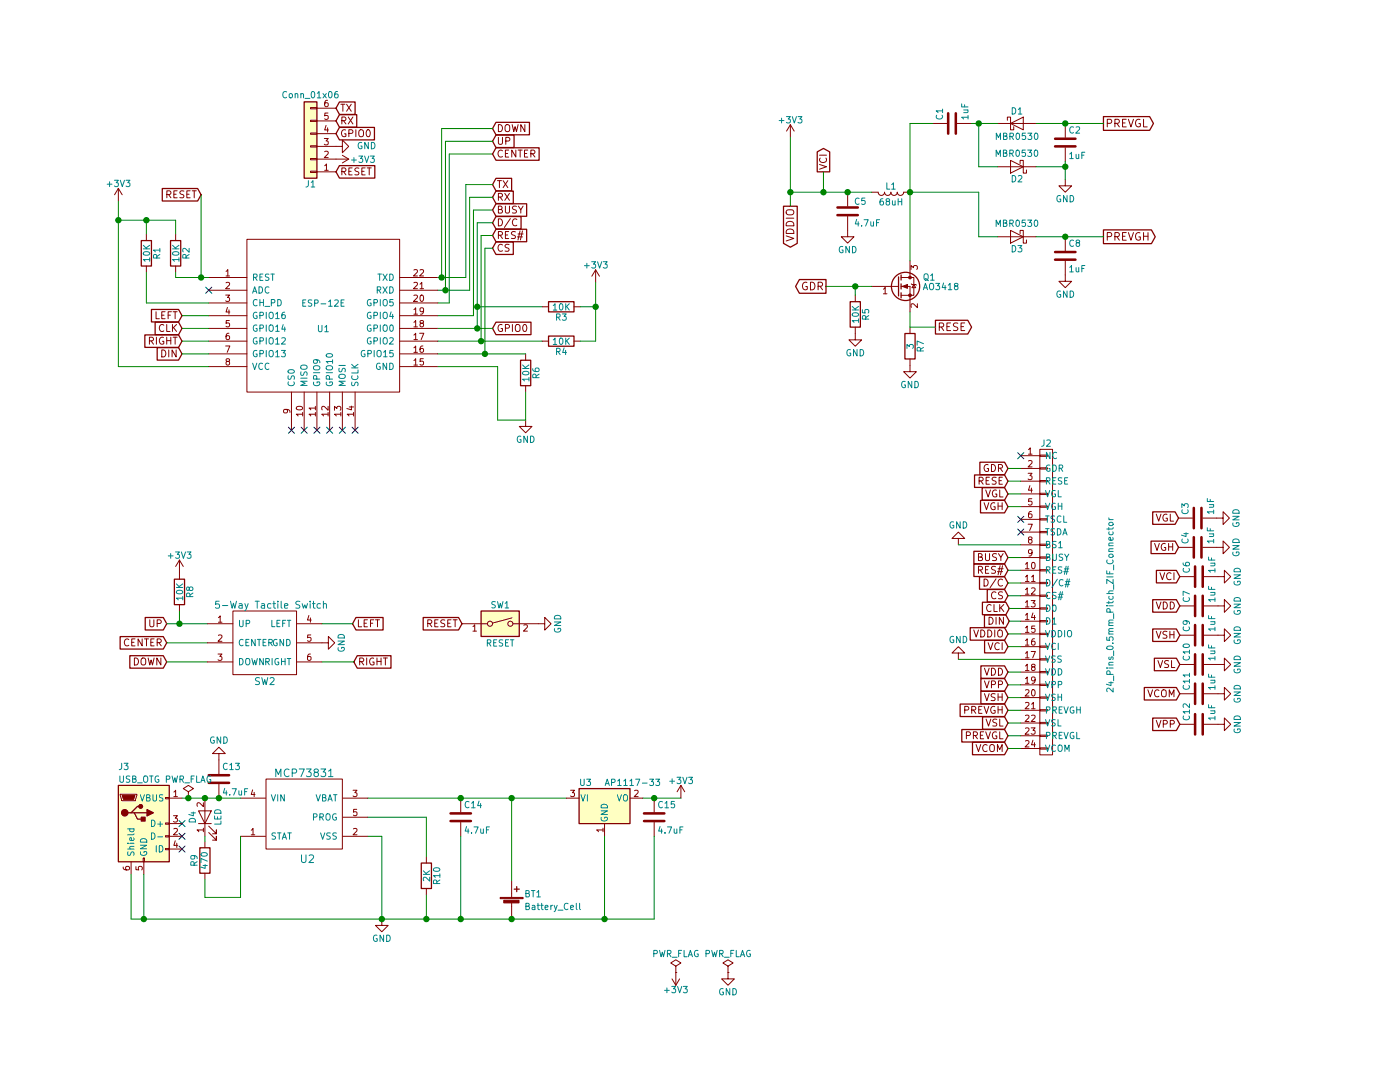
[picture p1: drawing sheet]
<svg xmlns="http://www.w3.org/2000/svg" width="279mm" height="216mm" viewBox="0 0 279 216" stroke-linecap="round" stroke-linejoin="round" font-family="sans-serif">
<g fill="none" stroke="#840000" stroke-width=".2">
<path d="M23.6 37.6l-.7 1.3M23.6 37.6v2.5M23.6 37.6l.8 1.3M33.3 38.8h.7l.1-.2-.1-.4-.2-.1h-.5v1.4M33.6 38.8l.5 .7M34.7 38.8h.5M35.4 38.1h-.7v1.4h.7M36.7 38.2l-.5-.1-.2 .1v.4l.6 .3 .1 .3-.3 .3-.5-.1M37.3 38.8h.4M37.9 38.1h-.6v1.4h.6M38.4 38.1h.8M38.8 38.1v1.4"/>
<path d="M62 21.5h1.2v.2h-1.2zM62 24h1.2v.3h-1.2zM62 26.5h1.2v.3h-1.2zM62 29.1h1.2v.2h-1.2zM62 31.6h1.2v.3h-1.2zM62 34.2h1.2v.2h-1.2zM63.2 29.2h5.1v-1.3l1.3 1.3-1.3 1.3v-1.3M63.2 34.3h3.9M63.2 31.8h6.4M63.2 26.7h3.9M63.2 24.1h3.9M63.2 21.6h3.9"/>
<path d="M64.7 27.6h.8l-.4 .5 .4 .1v.6l-.2 .1-.6-.1M64.8 33.1l.4-.4v1.3M64.8 30.3l.5-.1 .2 .3-.8 .9h.8M64.8 34h.7M65.1 25l-.3 .9h.8M65.4 20l-.4 .1-.2 .2v.7l.2 .3 .5-.1v-.5l-.1-.2h-.4l-.2 .2M65.4 25.5v.9M65.5 22.6h-.7v.5l.2-.1 .5 .1v.6l-.2 .1-.5-.1M68 20.8h.8M68.2 24.1l.7-.1 .1-.2v-.3l-.2-.2h-.6v1.4M68.2 34.2h.7l.1-.2v-.3l-.2-.2h-.6v1.4M68.3 31l1.3 .8"/>
<path d="M68.4 20.8v1.4M68.6 24.1l.4 .6M68.6 34.2l.4 .7M69 26a.66 .66 0 0 0-.9 .6 .66 .66 0 0 0 .9 .6v-.5h-.2M69.2 20.8l.9 1.4M69.5 23.3l.9 1.4M69.6 31.8l-1.3 .7M69.6 26.6h.7l.1-.2v-.4l-.2-.1h-.6v1.4M69.6 34.2h.5M70.1 20.8l-.9 1.4M70.3 33.5h-.7v1.4h.7M70.4 23.3l-.9 1.4"/>
<path d="M71 25.9v1.4M71.6 33.6l-.5-.1-.2 .2v.3l.6 .3 .1 .3-.3 .3-.5-.1M71.7 26.1l.1-.1a.48 .48 0 0 1 .7 .1 .96 .96 0 0 1-.3 1.2l-.4-.1a1.07 1.07 0 0 1-.1-1.1zM72.2 34.2h.5M72.9 33.5h-.7v1.4h.7M73.3 26l.1-.1a.75 .75 0 0 1 .5 .7 .75 .75 0 0 1-.5 .7 .89 .89 0 0 1-.1-1.3zM73.3 33.5h.8M73.7 33.5v1.4M99.3 36h.8M99.5 39.3h.6l.2-.2-.1-.4-.2-.1h-.5v1.4M99.5 24.9a.71 .71 0 0 1 .8 .7 .71 .71 0 0 1-.8 .7zM99.5 27.4v1.1l.2 .3h.4l.2-.3v-1.1"/>
<path d="M99.7 36v1.4M99.8 39.3l.5 .7M100.3 30.1a.66 .66 0 0 0-1 .4 .66 .66 0 0 0 .7 .8l.3-.1M100.4 36l.9 1.4M100.7 38.6l1 1.4M100.9 30.6h.4M100.9 28.1h.7l.2-.2-.1-.3-.2-.2h-.6v1.4M101 24.9a.48 .48 0 0 1 .7 .2 .96 .96 0 0 1-.3 1.2l-.4-.1a.99 .99 0 0 1 0-1.3zM101.3 36l-.9 1.4M101.5 29.9h-.6v1.4h.6M101.7 38.6l-1 1.4M102.2 24.9l.3 1.4 .3-1 .3 1 .3-1.4"/>
<path d="M102.9 29.9v1.4l-.8-1.4v1.4M103.4 29.9h.8M103.8 29.9v1.4M104.7 30.6h.4M104.7 24.9v1.4l-.8-1.4v1.4M105.3 29.9h-.6v1.4h.6M105.9 30.7l.7-.1 .2-.2-.1-.3-.2-.2h-.6v1.4M106.3 30.7l.5 .6M157.7 24.9l-.7 1.3M157.7 24.9v2.5M157.7 24.9l.8 1.3M163.6 32.8l1.3 .5-1.3 .5"/>
<path d="M163.6 31h1.3M163.7 31.5a.66 .66 0 0 0 .4 1 .66 .66 0 0 0 .8-.7l-.1-.3M169.2 38.4v2.7M174 38.4h1.3a.64 .64 0 0 0 .6 .6 .64 .64 0 0 0 .6-.6 .64 .64 0 0 0 .7 .6 .64 .64 0 0 0 .6-.6 .64 .64 0 0 0 .7 .6 .64 .64 0 0 0 .6-.6 .64 .64 0 0 0 .6 .6 .64 .64 0 0 0 .6-.6h1.3M186.2 24.6h2.8M191 24.6h2.8M199.1 24.6h7.7M199.1 33.3h7.7M201 24v-.6h.7v2.5h.6v-.6M201.7 24.6l2.5-1.2v2.5zM201.7 32l2.5 1.3-2.5 1.2zM203.6 32.6v-.6h.6v2.5h.7v-.6"/>
<path d="M212.6 35.8v1.3h1.3l-1.3 1.3-1.3-1.3h1.3M212.6 24.6v2.8M212.6 29.5v2.8M221 24.6l.7-.1 .2-.2-.1-.3-.2-.2h-.6v1.5M222.5 24.6l.7-.1 .2-.2-.1-.3-.2-.2h-.6v1.5M222.9 24.6l.5 .7M224 24.5h.5M224.8 23.8h-.8v1.5h.8M225.2 23.8l.5 1.5 .5-1.5M227.5 23.9a.71 .71 0 0 0-.9 .7 .71 .71 0 0 0 .9 .6l.1-.5h-.3M228.2 23.8v1.5h.8M29.2 46.7v1.3"/>
<path d="M29.2 53.1v1.3M35.1 46.7v1.3M35.1 53.1v1.3M41.7 55.4h7.6M41.7 57.9h7.6M45 58.9h.8l-.4 .5 .4 .1v.5l-.2 .1-.6-.1M45.1 54.2l.4-.4v1.3M45.1 56.4l.5-.1 .2 .4-.8 .9h.8M45.1 55.1h.7M49.3 47.8h30.5v30.4h-30.5zM79.8 55.4h7.6M79.8 57.9h7.6"/>
<path d="M82.6 59l.5-.1 .2 .3-.8 .9h.8M82.6 56.4l.5-.1 .2 .4-.8 .9h.8M82.6 53.9l.5-.1 .2 .4-.8 .9h.8M83.8 56.7l.4-.4v1.3M83.8 53.9l.5-.1 .2 .4-.8 .9h.8M83.8 57.6h.7M83.9 59l.2-.1a.67 .67 0 0 1 .4 .6 .67 .67 0 0 1-.4 .6l-.3-.4zM99.5 41.8l.6-.1 .1-.2-.1-.3-.6-.1v1.4h.5l.2-.1 .1-.3-.4-.3M99.5 43.7a.71 .71 0 0 1 .8 .7 .71 .71 0 0 1-.8 .7zM99.5 46.9h.6l.2-.2-.1-.3-.2-.2h-.5v1.4M99.8 46.9l.5 .7M100.3 48.9a.66 .66 0 0 0-1 .4 .66 .66 0 0 0 .7 .8l.3-.1"/>
<path d="M100.9 41.1v1.2l.2 .2h.4l.2-.2v-1.2M100.9 46.9h.4M101.5 46.2h-.6v1.4h.6M101.6 48.8l-.5-.1-.2 .2v.4l.6 .3 .1 .3-.3 .2h-.5M101.9 43.6l-1.2 1.8M102.9 46.3l-.6-.1-.2 .3 .1 .3 .6 .3v.4l-.2 .1-.5-.1M103.1 41.2l-.6-.1-.2 .3 .1 .3 .6 .3v.4l-.2 .1h-.5M103.1 43.8a.66 .66 0 0 0-.9 .5 .66 .66 0 0 0 .7 .8l.2-.2M103.3 47.3h1M103.4 46.7h1M103.5 41.1l.4 .8 .5-.8M103.8 46.1l-.4 1.8"/>
<path d="M103.9 41.9v.6M104.3 46.1l-.4 1.8M118.9 53.8l-.8 1.3M118.9 53.8v2.6M118.9 53.8l.7 1.3M156.9 47.1l1.5 .5-1.5 .5M156.9 43.5h1.5M157 46a.81 .81 0 0 1 .9-.3 .81 .81 0 0 1 .5 .9h-1.5zM157 42.1a.99 .99 0 0 1 1.4 .1 .53 .53 0 0 1-.5 .7h-.5a.52 .52 0 0 1-.4-.8zM157.1 44.3a.79 .79 0 0 1 .9-.1 .79 .79 0 0 1 .4 .9h-1.5v-.4zM161 56.4a.71 .71 0 0 0-.9 .7 .71 .71 0 0 0 .9 .7l.1-.6h-.3M161.7 56.3a.77 .77 0 0 1 .9 .8 .77 .77 0 0 1-.9 .7z"/>
<path d="M163.3 57.1l.7-.1 .2-.2-.1-.3-.2-.2h-.6v1.5M163.7 57.1l.5 .7M169.2 43.2v4h1.2l-1.2 1.3-1.3-1.3h1.3M170.7 58.9v1.3M174 57.2h5.3M176.3 57.7l.4-.3v1.2M176.3 58.6h.7M179.8 55.4h1.8M179.8 57.2h1.8v5M181.6 55.4h.8v3.5h-2.6M181.6 52.1v3.3M181.8 53.8v-.8l.5 .4 .1-.4h.6l.1 .2-.1 .6"/>
<path d="M181.9 56.6l1 .3M182.4 56.8l.4 .6h-.8zM199.1 47.2h7.7M201.7 46l2.5 1.2-2.5 1.3zM203.6 46.6v-.6h.6v2.5h.7v-.6M212.6 52.1v4h1.3l-1.3 1.3-1.3-1.3h1.3M212.6 47.2v2.8M221 47.2l.7-.1 .2-.2-.1-.3-.2-.2h-.6v1.5M222.5 47.2l.7-.1 .2-.2-.1-.3-.2-.2h-.6v1.5M222.9 47.2l.5 .7M224 47.1h.5M224.8 46.4h-.8v1.5h.8"/>
<path d="M225.2 46.4l.5 1.5 .5-1.5M227.5 46.5a.71 .71 0 0 0-.9 .7 .71 .71 0 0 0 .9 .7l.1-.6h-.3M228.2 47.1h.9M228.2 46.4v1.5M229.1 46.4v1.5M29.8 68h.7l.1-.2v-.4l-.2-.1h-.6v1.4M30.1 68l.5 .7M31.1 62.2v1.4h.7M31.2 67.3v1.4M32.3 69.8a.71 .71 0 0 1 .8 .7 .71 .71 0 0 1-.8 .7zM32.3 62.9h.4M32.6 67.4a.66 .66 0 0 0-.8 .6 .66 .66 0 0 0 .8 .6l.1-.5h-.3"/>
<path d="M32.7 64.9a.66 .66 0 0 0-.9 .4 .66 .66 0 0 0 .6 .8l.3-.1M32.9 62.2h-.6v1.4h.6M33.3 64.7v1.4h.6M33.3 67.3v1.4M33.3 68h.8M33.6 62.9h.4M33.7 69.8v1.4M34.1 67.3v1.4M34.2 62.2h-.6v1.4M34.4 64.7v1.4M34.5 62.2h.9M34.5 67.3h.9"/>
<path d="M34.6 65.4l.6 .7M35 62.2v1.4M35 67.3v1.4M35.2 69.8v1.4l-.9-1.4v1.4M35.2 64.7l-.8 .9M41.7 60.5h7.6M41.7 63h7.6M41.7 65.5h7.6M41.7 68.1h7.6M41.7 70.6h7.6M41.7 73.2h7.6M45 69h.9l-.6 1.3"/>
<path d="M45.3 72.1l-.2-.2 .1-.3 .6 .1v.3l-.6 .2-.1 .2 .1 .3 .1 .1h.3l.2-.2v-.4l-.2-.1M45.4 61.3l-.3 1h.8M45.7 66.5h-.4l-.1 .3-.1 .7 .2 .3 .5-.2v-.4l-.1-.2h-.4l-.2 .2M45.7 61.8v.9M45.8 64h-.6l-.1 .5 .2-.1 .5 .1v.6l-.2 .1-.5-.1M58.2 78.2v7.7M60.7 78.2v7.7M63.2 78.2v7.7M65.8 78.2v7.7M68.3 78.2v7.7M70.9 78.2v7.7M79.8 60.5h7.6"/>
<path d="M79.8 63h7.6M79.8 65.5h7.6M79.8 68.1h7.6M79.8 70.6h7.6M79.8 73.2h7.6M82.6 71.9l.4-.3v1.2M82.6 69.4l.4-.4v1.3M82.6 66.9l.4-.4v1.3M82.6 64.3l.4-.3v1.2M82.6 61.8l.4-.4v1.3M82.6 72.8h.7M82.6 70.3h.7"/>
<path d="M82.6 67.8h.7M82.6 65.2h.7M82.6 62.7h.7M83.7 66.5h.9l-.6 1.3M84 64.5l-.2-.2 .1-.2 .1-.1 .5 .1v.3l-.6 .1-.1 .2 .1 .4 .1 .1h.3l.2-.2v-.4l-.2-.1M84.4 69l-.4 .1-.1 .2-.1 .8 .2 .2 .5-.1v-.5l-.1-.1-.4-.1-.2 .2M84.5 71.6h-.6l-.1 .6 .2-.1 .5 .1v.5l-.2 .1-.5-.1M84.5 62l-.2 .2h-.3l-.2-.2 .1-.5 .4-.1 .2 .2a.84 .84 0 0 1-.3 1.1h-.3M100.2 64.8a.66 .66 0 0 0-.8 .7 .66 .66 0 0 0 .8 .6l.1-.5h-.3M100.9 65.5l.6-.1 .2-.2-.1-.3-.2-.2h-.5v1.4M102.3 64.7v1.4M102.9 64.9l.1-.1a.48 .48 0 0 1 .7 .1 .96 .96 0 0 1-.2 1.2h-.5a1.07 1.07 0 0 1-.1-1.2z"/>
<path d="M104.5 64.8l.2-.1a.75 .75 0 0 1 .4 .7 .75 .75 0 0 1-.4 .7 .89 .89 0 0 1-.2-1.3zM104.9 70.6v1.3M104.9 77v1.2M108.2 68.1h1.3M108.2 61.2h1.3M114.6 68.1h1.2M114.6 61.2h1.2M170.7 65.3v2.5h1.3l-1.3 1.3-1.3-1.3h1.3M181.6 71.6v2.6h1.3l-1.3 1.2-1.3-1.2h1.3M181.6 65.3v1.2M183.1 60.6v.8l-.9-.8-.4 .2 .1 .5M187.5 65.3l.7-.1 .1-.3v-.3l-.3-.2h-.5v1.6"/>
<path d="M187.8 65.3l.5 .7M189 65.2h.5M189.7 64.4h-.7v1.6h.7M191.2 64.5a.62 .62 0 0 0-.9 .1v.4l.8 .4v.4a.62 .62 0 0 1-.8 .1M191.8 65.2h.5M192.5 64.4h-.7v1.6h.7M57.1 81.7l.3 .2v.3l-.3 .2-.5-.1v-.4l.2-.2a.84 .84 0 0 1 1.1 .3v.3M59.2 81.3a.76 .76 0 0 1 1.2 .2 .74 .74 0 0 1-1.3-.1zM60.4 82.7h-1.3l.4 .3M60.4 82.3v.7M62.9 82.7h-1.2l.3 .3M62.9 81.4h-1.2l.3 .4"/>
<path d="M62.9 81.1v.7M62.9 82.3v.7M65.5 82.7h-1.3l.4 .3M65.5 81.1v.8l-.9-.8-.4 .2 .1 .5M65.5 82.3v.7M66.8 81.9v-.8l.4 .4 .1-.4h.6l.1 .2-.1 .6M68 82.7h-1.2l.3 .3M68 82.3v.7M69.7 81.2h.9M70.1 81v.8l-.9-.3M70.6 82.7h-1.3l.3 .3M70.6 82.3v.7"/>
<path d="M104.9 83.8v1.3h1.3l-1.3 1.3-1.3-1.3h1.3M195.4 96l.7-.1 .1-.2-.1-.3-.2-.2h-.5v1.4M195.7 96l.5 .6M196.7 97.8l.5 1.4 .5-1.4M196.8 95.9h.5M197.2 92.8a.66 .66 0 0 0-.8 .6 .66 .66 0 0 0 .8 .6l.1-.5h-.3M197.5 95.2h-.7v1.4h.7M197.9 92.7a.71 .71 0 0 1 .8 .7 .71 .71 0 0 1-.8 .7zM198.8 95.3l-.5-.1-.3 .3 .1 .3 .6 .3v.4l-.2 .1h-.5M198.9 97.8a.66 .66 0 0 0-.9 .7 .66 .66 0 0 0 .9 .6v-.5h-.2M199.3 93.4h.6l.2-.2-.1-.4-.2-.1h-.5v1.4M199.4 95.9h.4"/>
<path d="M199.5 97.8v1.4h.7M199.6 93.4l.5 .7M200.1 95.2h-.7v1.4h.7M203.7 90.9h3.8M203.7 93.5h3.8M203.7 96h3.8M203.7 98.6h3.8M205.2 94.4h.8l-.5 .5 .4 .1v.6l-.2 .1-.5-.1M205.3 89.7l.3-.3v1.2M205.3 92l.4-.1 .3 .4-.8 .9h.8M205.3 90.6h.7M205.5 96.9l-.2 .9h.7"/>
<path d="M205.8 97.4v.8M205.9 99.5h-.6v.6l.1-.1 .5 .1v.6l-.2 .1-.4-.1M207.5 89.7h2.6v60.9h-2.6zM207.5 98.4h1.5v.3h-1.5zM207.5 95.9h1.5v.2h-1.5zM207.5 93.3h1.5v.3h-1.5zM207.5 90.8h1.5v.3h-1.5zM35.8 111.8v3.8M35.8 111.8l-.7 1.2M35.8 111.8l.8 1.2M191.3 107.4h1.2l-1.2-1.2-1.3 1.2h1.3v1.3M195.3 111.2l.6-.1 .1-.2-.1-.4h-.6v1.4h.5l.2-.2 .1-.3-.4-.2"/>
<path d="M195.3 113.7h.6l.2-.2-.1-.3-.2-.2h-.5v1.4M195.6 113.7l.5 .7M196.4 100.3l.5 1.4 .4-1.4M196.4 115.5a.71 .71 0 0 1 .8 .7 .71 .71 0 0 1-.8 .7zM196.7 110.5v1.1l.3 .3 .3-.1 .2-.2v-1.1M196.7 113.7h.4M197.3 113h-.6v1.4h.6M198.5 100.4a.66 .66 0 0 0-.8 .6 .66 .66 0 0 0 .8 .7l.1-.6h-.3M198.7 113.1l-.6-.1-.2 .2v.3l.7 .3 .1 .3-.3 .3h-.5M198.8 118.2a.66 .66 0 0 0-1 .5 .66 .66 0 0 0 .7 .8l.3-.1M198.8 115.5l-1.2 1.8M198.9 110.5h-.6l-.2 .1v.4l.7 .3 .1 .3-.3 .3-.5-.1"/>
<path d="M199.1 114.1h1M199.2 113.5h1M199.2 100.3v1.4M199.2 101h.8M199.3 110.5l.4 .7 .5-.7M199.6 112.9l-.4 1.8M199.7 111.2v.7M200 100.3v1.4M200.1 115.7a.66 .66 0 0 0-1 .4 .66 .66 0 0 0 .7 .8l.3-.1M200.1 118.2l-.6-.1-.2 .1v.4l.6 .3 .2 .3-.3 .3-.5-.1M200.1 112.9l-.4 1.8M203.7 101.1h3.8"/>
<path d="M203.7 103.6h3.8M203.7 106.2h3.8M203.7 108.7h3.8M203.7 111.3h3.8M203.7 113.8h3.8M203.7 116.3h3.8M203.7 118.9h3.8M204.6 112.6l.4-.4v1.3M204.6 115.1l.4-.3v1.2M204.6 117.7l.4-.4v1.3M204.6 113.5h.8M204.6 116h.8"/>
<path d="M204.6 118.6h.8M205.2 104.6h.8l-.5 1.3M205.5 107.7l-.2-.3v-.2l.2-.1 .4 .1v.3l-.5 .2-.1 .2v.4l.2 .1h.2l.3-.2-.1-.4-.2-.1M205.8 119.8h.8l-.5 .5 .4 .1v.6l-.2 .1-.5-.1M205.8 102.1h-.3l-.2 .3v.7l.2 .2 .4-.1 .1-.4-.2-.2-.3-.1-.2 .3M205.9 115.1l.3-.3v1.2M205.9 117.4l.4-.1 .3 .4-.8 .9h.8M205.9 116h.7M206 110.2l-.3 .3h-.2l-.2-.3 .1-.5h.3l.3 .2a.84 .84 0 0 1-.4 1h-.2M206 112.3l.1-.1a.67 .67 0 0 1 .5 .7 .67 .67 0 0 1-.5 .6l-.2-.5zM207.5 118.7h1.5v.3h-1.5zM207.5 116.2h1.5v.3h-1.5z"/>
<path d="M207.5 113.7h1.5v.2h-1.5zM207.5 111.1h1.5v.3h-1.5zM207.5 108.6h1.5v.2h-1.5zM207.5 106h1.5v.3h-1.5zM207.5 103.5h1.5v.3h-1.5zM207.5 101h1.5v.2h-1.5zM230.4 108.4l.5 1.4 .5-1.4M230.8 102.6l.4 1.4 .5-1.4M231.5 114.3l.5 1.4 .4-1.4M232.6 108.5a.66 .66 0 0 0-.9 .6 .66 .66 0 0 0 .9 .7v-.6h-.2M232.9 102.7a.66 .66 0 0 0-.8 .6 .66 .66 0 0 0 .8 .6l.1-.5h-.3M233.2 108.4v1.4"/>
<path d="M233.2 109.1h.8M233.6 102.6v1.4h.6M233.7 114.4a.66 .66 0 0 0-.9 .5 .66 .66 0 0 0 .6 .8l.3-.2M234 108.4v1.4M234.3 114.3v1.4M235.2 103.4h2.8M235.2 109.2h2.8M235.5 115.1h2.8M240 103.4h4.1v-1.3l1.3 1.3-1.3 1.2v-1.2M240 109.2h4.1v-1.2l1.3 1.2-1.3 1.3v-1.3M240.3 115.1h4v-1.3l1.3 1.3-1.3 1.2v-1.2M25.7 127.6a.66 .66 0 0 0-.9 .5 .66 .66 0 0 0 .6 .8l.3-.1"/>
<path d="M26.3 128.2h.4M26.8 131.3a.71 .71 0 0 1 .8 .7 .71 .71 0 0 1-.8 .7zM26.9 127.5h-.6v1.4h.6M28.2 131.5l.1-.1a.48 .48 0 0 1 .7 .1 .96 .96 0 0 1-.2 1.2l-.5-.1a1.07 1.07 0 0 1-.1-1.1zM28.4 127.5v1.4l-.8-1.4v1.4M28.8 127.5h.8M29.2 127.5v1.4M29.6 131.3l.3 1.4 .2-1 .3 1 .4-1.4M29.9 123.7v1.1l.3 .3 .4-.1 .1-.2v-1.1M30.1 128.2h.5M30.8 127.5h-.7v1.4h.7M31.4 124.4h.6l.2-.2-.1-.4-.2-.1h-.5v1.4"/>
<path d="M31.4 128.2h.6l.2-.2-.1-.4-.2-.1h-.5v1.4M31.7 128.2l.5 .7M32.1 131.3v1.4l-.8-1.4v1.4M35.8 120.7v1.2M41.4 124.5h5.1M41.4 128.3h5.1M41.4 132.1h5.1M43.5 130.5h.8l-.4 .5 .3 .1v.5l-.1 .2-.6-.2M43.6 123.2l.3-.3v1.3M43.6 126.8l.5-.1 .2 .4-.8 .9h.8M43.6 124.2h.7M46.5 121.9h12.7v12.7h-12.7z"/>
<path d="M59.2 128.3h6.3v-1.3l1.3 1.3-1.3 1.2v-1.2M59.2 124.5h5.1M59.2 132.1h5.1M61.6 122.8l-.2 .9h.7M62 130.5l-.4 .1-.2 .2v.7l.2 .3 .4-.2 .1-.4-.1-.2h-.4l-.2 .2M62 123.3v.9M62 126.7h-.6v.6l.1-.1 .5 .1v.5l-.2 .2-.4-.2M71.5 123.7v1.4h.7M71.8 132h.6l.2-.2-.1-.4-.2-.1h-.5v1.4M72.1 132l.5 .7M72.7 124.4h.4M73.2 131.3v1.4"/>
<path d="M73.3 123.7h-.6v1.4h.6M73.9 124.4h.5M74.6 131.4a.66 .66 0 0 0-.8 .6 .66 .66 0 0 0 .8 .6l.1-.5h-.3M74.6 123.7h-.7v1.4M74.9 123.7h.8M75.2 131.3v1.4M75.2 132h.8M75.3 123.7v1.4M76 131.3v1.4M76.5 131.3h.8M76.9 131.3v1.4M85.4 124.4h.6l.2-.2-.1-.4-.2-.1h-.5v1.4"/>
<path d="M85.7 124.4l.5 .7M86.8 124.4h.4M87.4 123.7h-.6v1.4h.6M88.8 123.7h-.6l-.2 .1v.4l.6 .3 .2 .3-.3 .3-.5-.1M89.4 124.4h.4M90 123.7h-.6v1.4h.6M90.4 123.7h.8M90.8 123.7v1.4M92.2 124.5h5.1M94.4 125l.3-.3v1.2M94.4 125.9h.7M102.2 123.3l-3.9 1"/>
<path d="M102.4 124.5h6.3v-1.3l1.3 1.3-1.3 1.2v-1.2M104.5 124.8l.5-.1 .3 .3-.8 .9h.8M191.3 130.3h1.2l-1.2-1.3-1.3 1.3h1.3v1.3M194.3 125.7l.5 1.4 .5-1.4M195.7 125.7a.71 .71 0 0 1 .9 .7 .71 .71 0 0 1-.9 .7zM196.5 138.4l.5 1.4 .4-1.4M196.5 133.3l.5 1.4 .4-1.4M196.5 135.9l.5 1.4 .4-1.4M197.1 125.7a.71 .71 0 0 1 .8 .7 .71 .71 0 0 1-.8 .7zM197.2 128.2l.5 1.4 .4-1.4M197.4 123.2a.71 .71 0 0 1 .8 .7 .71 .71 0 0 1-.8 .7zM197.8 120.8a.66 .66 0 0 0-.9 .4 .66 .66 0 0 0 .6 .8l.3-.1"/>
<path d="M197.9 133.3a.71 .71 0 0 1 .8 .7 .71 .71 0 0 1-.8 .7zM197.9 136.6h.6l.2-.3-.1-.3-.2-.1h-.5v1.4M198.4 120.6v1.4h.6M198.5 125.7v1.4M198.6 138.5l-.5-.1-.2 .2v.3l.6 .3 .1 .3-.3 .3h-.5M198.8 123.2v1.4M199.2 125.9l.1-.1a.48 .48 0 0 1 .7 .1 .96 .96 0 0 1-.3 1.2h-.4a1.07 1.07 0 0 1-.1-1.2zM199.2 138.4v1.4M199.2 139.1h.8M199.3 133.3a.71 .71 0 0 1 .8 .7 .71 .71 0 0 1-.8 .7zM199.3 136.6h.6l.2-.3-.1-.3-.2-.1h-.5v1.4M199.4 128.4a.66 .66 0 0 0-.9 .4 .66 .66 0 0 0 .6 .8l.3-.1"/>
<path d="M199.5 120.6v1.4M199.7 121.2l.6 .8M200 128.2v1.4M200 138.4v1.4M200.3 123.2v1.4l-.9-1.4v1.4M200.3 120.6l-.8 .8M203.7 139.2h3.8M203.7 121.4h3.8M203.7 124h3.8M203.7 126.5h3.8M203.7 129h3.8M203.7 131.6h3.8"/>
<path d="M203.7 134.1h3.8M203.7 136.7h3.8M204.6 137.7l.5-.1 .3 .4-.8 .9h.8M204.6 120.2l.4-.4v1.3M204.6 122.7l.4-.3v1.2M204.6 125.3l.4-.4v1.3M204.6 127.8l.4-.3v1.2M204.6 130.4l.4-.4v1.3M204.6 132.9l.4-.4v1.3M204.6 135.4l.4-.3v1.2M204.6 121.1h.8M204.6 123.6h.8"/>
<path d="M204.6 126.2h.8M204.6 128.7h.8M204.6 131.3h.8M204.6 133.8h.8M204.6 136.3h.8M205.8 130h.8l-.5 1.3M206 137.7l.1-.1a.67 .67 0 0 1 .5 .7 .67 .67 0 0 1-.5 .6l-.2-.5zM206.1 133.1l-.2-.3v-.2l.2-.1 .4 .1v.3l-.5 .2-.1 .2v.4l.2 .1h.2l.3-.2-.1-.4-.2-.1M206.1 122.3l-.2 .9h.7M206.5 127.5h-.4l-.2 .3v.7l.2 .2 .4-.1 .1-.4-.1-.2-.4-.1-.2 .3M206.5 122.8v.8M206.5 124.9h-.6v.6l.1-.1 .5 .1v.6l-.2 .1-.4-.1"/>
<path d="M206.6 135.6l-.3 .3h-.2l-.2-.3 .1-.5h.3l.3 .2a.84 .84 0 0 1-.4 1h-.2M207.5 139.1h1.5v.2h-1.5zM207.5 136.5h1.5v.3h-1.5zM207.5 134h1.5v.2h-1.5zM207.5 131.4h1.5v.3h-1.5zM207.5 128.9h1.5v.3h-1.5zM207.5 126.4h1.5v.2h-1.5zM207.5 123.8h1.5v.3h-1.5zM207.5 121.3h1.5v.2h-1.5zM229.1 137.6l.5 1.4 .4-1.4M230.8 126l.4 1.4 .5-1.4M230.8 120.1l.4 1.4 .5-1.4"/>
<path d="M231.1 131.8l.5 1.4 .4-1.4M231.3 137.8a.66 .66 0 0 0-.9 .4 .66 .66 0 0 0 .6 .8l.3-.1M232 137.7a.48 .48 0 0 1 .7 .1 .96 .96 0 0 1-.3 1.2h-.4a.99 .99 0 0 1 0-1.3zM232.2 120.1a.71 .71 0 0 1 .8 .7 .71 .71 0 0 1-.8 .7zM232.9 126h-.5l-.2 .1v.4l.6 .3 .1 .3-.3 .3-.5-.1M233.2 131.9l-.5-.1-.2 .2v.3l.6 .3 .1 .3-.3 .3-.5-.1M233.3 139v-1.4l.5 1.1 .5-1.1v1.4M233.5 126v1.4M233.5 126.6h.8M233.6 120.1a.71 .71 0 0 1 .8 .7 .71 .71 0 0 1-.8 .7zM233.8 131.8v1.4h.7M234.3 126v1.4"/>
<path d="M235.5 120.9h2.8M235.5 126.7h2.8M235.5 132.6h2.8M235.5 138.4h2.8M240.3 120.9h4v-1.3l1.3 1.3-1.3 1.3v-1.3M240.3 126.7h4v-1.2l1.3 1.2-1.3 1.3v-1.3M240.3 132.6h4v-1.3l1.3 1.3-1.3 1.3v-1.3M240.3 138.4h4v-1.2l1.3 1.2-1.3 1.3v-1.3M24 158.5h3.3v.3l-.2 1h-2.8zM33 159.1h.8v.3h-.8zM33.8 159.3h2.5M34.7 158l.4-.3v1.3"/>
<path d="M34.7 159h.7M37.6 159.3h.1M37.6 158l1-.6-1-.7-1 .7 1 .6v1.3M40.9 159.3v7.6M43.7 150.4h1.3l-1.3-1.3-1.3 1.3h1.3v4M43.7 156.5v2.8M48 159.3h5M50.4 157.6l-.3 .9h.8M50.7 158.1v.9M53.1 155.4h15.2v14h-15.2zM68.4 159.3h5M70.5 157.7h.7l-.4 .5 .4 .1v.5l-.2 .2-.5-.2"/>
<path d="M91.9 159.3v2.8M113 159.3h2.6M113.9 157.7h.8l-.5 .5 .4 .1v.5l-.2 .2-.5-.2M125.7 159.3h2.6M126.6 157.8l.5-.1 .3 .3-.8 1h.8M130.6 159.3v2.8M135.9 156.7l-.8 1.3M135.9 156.7v2.6M135.9 156.7l.8 1.3M192.5 141.7l.7-.1 .1-.2v-.3l-.2-.2h-.6v1.4M192.9 146.8l.6-.1 .2-.2-.1-.3-.2-.2h-.5v1.4M193.9 141.7l.7-.1 .1-.2v-.3l-.2-.2h-.6v1.4"/>
<path d="M194.3 146.8l.6-.1 .2-.2-.1-.3-.2-.2h-.5v1.4M194.3 141.7l.4 .6M194.6 146.8l.5 .6M194.8 148.6l.5 1.4 .4-1.4M195.3 141.6h.5M195.7 146.7h.4M196 140.9h-.7v1.4h.7M196.3 146h-.6v1.4h.6M196.4 140.9l.5 1.4 .4-1.4M196.7 146l.5 1.4 .5-1.4M196.8 143.5l.5 1.4 .4-1.4M197 148.7a.66 .66 0 0 0-.9 .5 .66 .66 0 0 0 .6 .8l.3-.2"/>
<path d="M197.6 148.8l.1-.2a.48 .48 0 0 1 .7 .2 .96 .96 0 0 1-.3 1.2l-.4-.1a1.07 1.07 0 0 1-.1-1.1zM198.5 141a.66 .66 0 0 0-.8 .7 .66 .66 0 0 0 .8 .6l.1-.5h-.3M198.9 146.1a.66 .66 0 0 0-.9 .6 .66 .66 0 0 0 .9 .7v-.6h-.2M198.9 143.6l-.5-.1-.2 .1v.4l.6 .3 .1 .3-.2 .3-.6-.1M199.1 150v-1.4l.4 1 .5-1v1.4M199.2 140.9v1.4M199.2 141.6h.8M199.5 143.5v1.4h.7M199.5 146v1.4h.7M200 140.9v1.4M203.7 141.7h3.8M203.7 144.3h3.8"/>
<path d="M203.7 146.8h3.8M203.7 149.4h3.8M204.6 140.3l.5-.1 .3 .3-.8 .9h.8M204.6 142.8l.5-.1 .3 .4-.8 .9h.8M204.6 145.3l.5-.1 .3 .4-.8 .9h.8M204.6 147.9l.5-.1 .3 .3-.8 .9h.8M205.8 145.2h.8l-.5 .5 .4 .1v.6l-.2 .1-.5-.1M205.9 140.5l.3-.3v1.2M205.9 142.8l.4-.1 .3 .4-.8 .9h.8M205.9 141.4h.7M206.1 147.7l-.2 .9h.7M206.5 148.2v.8"/>
<path d="M207.5 149.2h1.5v.3h-1.5zM207.5 146.7h1.5v.2h-1.5zM207.5 144.1h1.5v.3h-1.5zM207.5 141.6h1.5v.3h-1.5zM230.8 143.7l.4 1.4 .5-1.4M232.2 144.5l.6-.1 .2-.2-.1-.3-.2-.2h-.5v1.4M233.6 144.5l.6-.1 .2-.2-.1-.3-.2-.2h-.5v1.4M235.5 144.5h2.8M240.3 144.5h4v-1.2l1.3 1.2-1.3 1.3v-1.3M24.6 173v.4l.3 .1 .7 .1 .3-.2-.2-.5h-.4l-.2 .1v.4l.2 .2M26.2 172v2.5M27.1 172.9v.6l.6 .1-.1-.2 .1-.5h.6l.1 .2-.1 .5"/>
<path d="M28.6 171.2h.2v.8h-.2zM28.7 172v2.5M33 169.3h.8v.2h-.8zM33 166.8h.8v.2h-.8zM33 164.2h.8v.3h-.8zM33.8 166.9h2.5M33.8 164.3h2.5M33.8 169.4h2.5M34.6 162.8h.8l-.4 .4 .4 .1v.6l-.2 .1-.6-.1M34.7 165.4l.5-.1 .2 .4-.8 .9h.8M35 167.8l-.3 .9h.8M35.3 168.2v.9"/>
<path d="M39.6 161.8h2.6l-1.3 2.5zM39.6 164.3h2.6M40.6 165.6h-1.3l.4 .4M40.6 160.2v.8l-.9-.8-.4 .2 .1 .5M40.6 165.3v.7M40.9 167.9v1.3M40.9 174.2v1.3M41.7 166.1l1.5 1.5v-.7v.7h-.8M41.7 164.8l1.5 1.6v-.8v.8h-.8M48 166.9h5M50.1 165.7l.4-.4v1.3M50.1 166.6h.8"/>
<path d="M68.4 166.9h5M68.4 163.1h5M70.5 165.4l.5-.1 .2 .4-.7 .9h.7M71.2 161.5h-.6l-.1 .6 .2-.1 .5 .1v.5l-.2 .2-.5-.2M85.1 170.9v1.3M85.1 177.3v1.3M91.9 164.1v2.8M102.1 175.8v3.3M120.3 165.6h-1.2l.3 .4M120.3 165.3v.7M120.6 164.3v2.6M130.6 164.1v2.8"/>
<path d="M76.2 183.4v1.3h1.3l-1.3 1.2-1.3-1.2h1.3M102.1 180.1v3.3M134.1 195.3l.8 1.3M134.9 194.1h.1M134.9 192.8l1-.6-1-.7-1 .7 1 .6v1.3M134.9 194.1v2.5M135.6 195.3l-.7 1.3M145.3 194.1h.1M145.3 192.8l1-.6-1-.7-1 .7 1 .6v1.3M145.3 194.1v1.2h1.3l-1.3 1.3-1.3-1.3h1.3"/>
<circle cx="97.8" cy="124.5" r=".51"/>
<circle cx="101.9" cy="124.5" r=".51"/>
</g>
<g fill="none" stroke="#008484" stroke-width=".2">
<path d="M57.2 18.4a.61 .61 0 0 0-.8 .4 .61 .61 0 0 0 .6 .7l.2-.1M57.8 18.8l.3-.1 .3 .2v.4l-.3 .2-.3-.1zM58.9 18.8l.2-.1h.3v.8M58.9 18.7v.8M60 18.8l.2-.1h.3l.1 .8M60 18.7v.8M60.9 19.6h.9M62.2 18.4l.2-.1a.67 .67 0 0 1 .4 .6 .67 .67 0 0 1-.4 .6l-.3-.4zM63.3 18.6l.4-.3v1.2M63.3 19.5h.7M64.5 18.7l.6 .8M65.1 18.7l-.6 .8"/>
<path d="M65.7 18.4l.1-.1a.67 .67 0 0 1 .5 .6 .67 .67 0 0 1-.5 .6l-.2-.4zM67.4 18.3h-.4l-.2 .3v.7l.2 .2 .4-.1 .1-.4-.1-.2-.4-.1-.2 .3M21.4 36.8h1M21.9 36.3v.9M22.8 36h.8l-.4 .4 .4 .2v.5l-.2 .1-.6-.1M24 36l.4 1.2 .4-1.2M25.1 36h.8l-.4 .4 .4 .2v.5l-.2 .1-.6-.1M61.5 36v1.1l-.4 .2M62.1 36.4l.4-.4v1.3M62.1 37.3h.7M70.2 31.9h.9M70.6 31.4v1"/>
<path d="M71.6 31.1h.8l-.4 .5 .3 .1v.6l-.1 .1-.6-.1M72.2 28.5a.59 .59 0 0 0-.7 .5 .59 .59 0 0 0 .7 .6v-.5h-.2M72.8 31.1l.4 1.3 .4-1.3M73.5 28.4v1.3l-.7-1.3v1.3M73.9 31.1h.8l-.4 .5 .4 .1v.6l-.2 .1-.6-.1M74.1 28.4a.64 .64 0 0 1 .7 .7 .64 .64 0 0 1-.7 .6zM155.5 24.1h1M156 23.6v.9M156.9 23.3h.8l-.4 .4 .4 .2v.5l-.2 .1-.6-.1M158.1 23.3l.4 1.2 .5-1.2M159.3 23.3h.7l-.4 .4 .4 .2v.5l-.2 .1-.5-.1M171.4 39.6a.61 .61 0 0 0-.8 .5 .61 .61 0 0 0 .6 .7l.2-.1"/>
<path d="M172.6 39.5h-.6v.6l.1-.1 .5 .1v.6l-.2 .1-.4-.1M176.2 39.6l-.4 .1-.1 .3-.1 .7 .2 .2 .5-.1v-.4l-.1-.2-.4-.1-.2 .3M177 36.5v1.2h.6M178 36.8l.3-.3v1.2M178 37.7h.7M179.2 39.6v1.3M180 39.6v1.3M186.9 23a.61 .61 0 0 0 .5 .8 .61 .61 0 0 0 .7-.6l-.1-.2M188.1 22.1h-1.3l.4 .4M188.1 21.8v.7M191.9 20.7v.6h1.3M192.3 21.9h.9"/>
<path d="M192.5 20.9v.4M193.1 21.9l.1 .2-.1 .3-.8 .1M193.2 23.4h-1.3l.4 .3M193.2 23v.7M198.8 31.2v-1.3l.4 .9 .4-.9v1.3M198.8 27.8v-1.2l.5 .9 .4-.9v1.2M200.3 30.5l.6-.1v-.4l-.6-.1v1.3h.4l.3-.4-.3-.3M200.3 27.2l.6-.1v-.4l-.6-.1v1.2h.5l.2-.4-.3-.2M201.5 30.6l.6-.1 .1-.5-.7-.1v1.3M201.5 27.2h.7v-.5l-.7-.1v1.2M201.8 30.6l.4 .6M201.9 27.2l.4 .6"/>
<path d="M202 21.5a.64 .64 0 0 1 .7 .6 .64 .64 0 0 1-.7 .7zM202 35a.64 .64 0 0 1 .7 .7 .64 .64 0 0 1-.7 .6zM202.8 30l.2-.1a.67 .67 0 0 1 .5 .7 .67 .67 0 0 1-.5 .6l-.3-.5zM202.9 26.7l.1-.1a.67 .67 0 0 1 .5 .6 .67 .67 0 0 1-.5 .6l-.2-.4zM203.2 21.8l.4-.3v1.3M203.2 35.1l.5-.1 .2 .4-.8 .9h.8M203.2 22.8h.7M204.6 29.9h-.6v.6l.1-.1 .5 .1v.6l-.2 .1-.4-.1M204.6 26.6h-.6v.6l.2-.1 .4 .1v.5l-.1 .1-.5-.1M205.1 29.9h.8l-.4 .5 .3 .1v.6l-.1 .1-.6-.1M205.1 26.6h.8l-.4 .5 .4 .1v.5l-.2 .1-.6-.1M206.5 30l.2-.1a.67 .67 0 0 1 .4 .7 .67 .67 0 0 1-.4 .6l-.3-.5z"/>
<path d="M206.5 26.7l.2-.1a.67 .67 0 0 1 .5 .6 .67 .67 0 0 1-.5 .6l-.3-.4zM211.6 39.1a.59 .59 0 0 0-.7 .5 .59 .59 0 0 0 .7 .6l.1-.5h-.2M213 39v1.3l-.8-1.3v1.3M213.5 30.7l.3-.3v1.2M213.5 31.6h.7M213.6 39a.64 .64 0 0 1 .7 .6 .64 .64 0 0 1-.7 .7zM214.2 25.4a.61 .61 0 0 0-.8 .4 .61 .61 0 0 0 .6 .8l.2-.2M214.8 25.4l.4-.1 .3 .4-.8 .9h.8M214.8 30.8v.8h.3l.2-.1M215.3 30.8v.8M215.9 31h.4M216.5 30.4h-.6v1.2"/>
<path d="M28.6 49.7h1.3M28.6 48.9l.7 .8M28.7 50.3a.69 .69 0 0 1 1.2 .3 .74 .74 0 0 1-1.3-.1zM29.9 51.8h-1.3l.4 .3M29.9 51.4v.7M29.9 48.9l-.8 .6M31.3 51.5l-.1-.6-.5-.1-.1 .7h1.3M31.9 49.9h-1.3l.4 .4M31.9 50.8l-.6 .4M31.9 49.6v.7M34.4 49.7h1.3M34.4 48.9l.8 .8"/>
<path d="M34.5 50.4a.76 .76 0 0 1 1.2 .2 .74 .74 0 0 1-1.3-.1zM35.7 51.8h-1.3l.4 .3M35.7 51.4v.7M35.7 48.9l-.7 .6M37.1 51.5v-.6l-.5-.1-.1 .7h1.2M37.7 49.6v.7l-.9-.7-.3 .2 .1 .5M37.7 50.8l-.6 .4M50.4 58.5l.4-1.3 .5 1.3M50.5 58.1h.6M50.6 55.3h.6l.1-.5-.7-.1v1.3M50.9 55.3l.4 .7M51.3 59.9a.61 .61 0 0 0-.8 .4 .61 .61 0 0 0 .6 .7l.2-.1"/>
<path d="M51.7 57.2a.64 .64 0 0 1 .7 .7 .64 .64 0 0 1-.7 .6zM51.9 55.3h.4M51.9 59.8v1.2M52.5 54.7h-.6v1.3h.6M52.6 59.8v1.2M53.7 54.7l-.7 .1v.4l.5 .2 .2 .3-.3 .3-.4-.1M53.7 57.3a.61 .61 0 0 0-.8 .5 .61 .61 0 0 0 .5 .7l.3-.1M54.1 54.7h.7M54.4 54.7v1.3M55.4 59.8a.64 .64 0 0 1 .7 .6 .64 .64 0 0 1-.7 .6zM61 59.8h-.6v1.3h.6M62.2 59.9h-.6v.4l.5 .3 .1 .3-.2 .2-.5-.1"/>
<path d="M66.8 59.9l.5-.1 .2 .4-.8 .9h.8M68.7 59.8h-.6v1.3h.6M74 59.8a.59 .59 0 0 0-.7 .6 .59 .59 0 0 0 .7 .6l.1-.5h-.3M75.3 57.9l.6-.1v-.5l-.6-.1v1.3M75.4 54.7h.7M75.6 57.9l.4 .6M75.8 54.7v1.3M75.9 59.8v1.2M76.4 57.2l.9 1.3M76.4 54.7l.9 1.3M76.5 59.9l.2-.1h.4a.83 .83 0 0 1-.1 1.2 .44 .44 0 0 1-.5-.4zM77.3 57.2l-.9 1.3"/>
<path d="M77.3 54.7l-.9 1.3M77.8 57.2a.64 .64 0 0 1 .7 .7 .64 .64 0 0 1-.7 .6zM77.8 54.7a.64 .64 0 0 1 .7 .6 .64 .64 0 0 1-.7 .7zM78.4 59.8h-.6v.6l.2-.2 .4 .2v.5l-.1 .1-.5-.1M116.6 53h1M117.1 52.5v1M118.1 52.2h.8l-.5 .5 .4 .1v.6l-.2 .1-.5-.1M119.3 52.2l.4 1.3 .4-1.3M120.4 52.2h.8l-.4 .5 .3 .1v.6l-.1 .1-.6-.1M168.2 49.2a.59 .59 0 0 0-.7 .6 .59 .59 0 0 0 .7 .6v-.5h-.2M169.5 49.2v1.2l-.7-1.2v1.2M170.1 49.2a.64 .64 0 0 1 .7 .6 .64 .64 0 0 1-.7 .6z"/>
<path d="M171 43.8l-.3 .9h.7M171.3 44.2v.9M172 45v.1M172.4 43.8h.9l-.6 1.3M173.8 44.2v.8l.3 .1 .2-.1M174.3 44.2v.9M174.9 44.4h.5M175.5 43.8h-.6v1.3M177.1 40.2l-.3-.2 .1-.2 .2-.2 .4 .2v.3l-.6 .1-.1 .2 .1 .4 .2 .1h.2l.2-.2v-.4l-.2-.1M178.1 40.1l.1 .7 .3 .1 .1-.1M178.6 40.1v.8M179.2 40.2h.8"/>
<path d="M184.3 57.8l.4-1.3 .4 1.3M184.4 57.4h.6M184.5 54.8l.2-.2 .4 .1a.83 .83 0 0 1-.2 1.2 .44 .44 0 0 1-.5-.4zM184.6 55.6l.7 .4M185.5 56.7l.3-.2 .4 .1a.83 .83 0 0 1-.2 1.2 .44 .44 0 0 1-.5-.4zM185.7 55l.4-.4v1.3M185.7 55.9h.7M186.7 56.5h.8l-.4 .5 .4 .1v.6l-.2 .1-.6-.1M188.3 56.5l-.3 .9h.8M188.6 56.9v.9M189.3 56.9l.3-.4v1.3M189.3 57.8h.7"/>
<path d="M190.7 57.1l-.2-.3v-.2l.2-.1 .4 .1v.3l-.5 .2-.1 .2v.4l.2 .1h.3l.2-.2-.1-.4-.1-.1M198.8 45.2v-1.3l.4 .9 .4-.9v1.3M200.3 44.5l.6-.1v-.4l-.6-.1v1.3h.4l.3-.4-.3-.3M201.5 44.6l.6-.1 .1-.5-.7-.1v1.3M201.8 44.6l.4 .6M202 49a.64 .64 0 0 1 .7 .6 .64 .64 0 0 1-.7 .7zM202.8 44l.2-.1a.67 .67 0 0 1 .5 .7 .67 .67 0 0 1-.5 .6l-.3-.5zM203.1 49h.8l-.4 .5 .4 .1v.5l-.2 .2-.6-.2M204.6 43.9h-.6v.6l.1-.1 .5 .1v.6l-.2 .1-.4-.1M205.1 43.9h.8l-.4 .5 .3 .1v.6l-.1 .1-.6-.1M206.5 44l.2-.1a.67 .67 0 0 1 .4 .7 .67 .67 0 0 1-.4 .6l-.3-.5zM211.6 58.1a.59 .59 0 0 0-.7 .6 .59 .59 0 0 0 .7 .6l.1-.5h-.2"/>
<path d="M213 58.1v1.2l-.8-1.2v1.2M213.5 53.3l.3-.3v1.3M213.5 54.3h.7M213.6 58.1a.64 .64 0 0 1 .7 .6 .64 .64 0 0 1-.7 .6zM214.2 48a.61 .61 0 0 0-.8 .5 .61 .61 0 0 0 .6 .7l.2-.2M214.8 53.4v.8l.3 .1 .2-.2M215 48.4l-.2-.2 .1-.2h.5v.3l-.5 .2-.1 .2v.3l.2 .2h.2l.3-.3-.1-.3-.2-.2M215.3 53.4v.9M215.9 53.6h.4M216.5 53h-.6v1.3M50.4 72.5l.4 1.2 .5-1.2M51.3 62.4a.59 .59 0 0 0-.8 .5 .59 .59 0 0 0 .8 .6v-.5h-.2"/>
<path d="M51.3 64.9a.59 .59 0 0 0-.8 .6 .59 .59 0 0 0 .8 .5v-.4h-.2M51.3 67.4a.59 .59 0 0 0-.8 .6 .59 .59 0 0 0 .8 .6v-.5h-.2M51.3 70a.59 .59 0 0 0-.8 .5 .59 .59 0 0 0 .8 .6v-.5h-.2M51.9 63l.6-.1v-.5l-.6-.1v1.3M51.9 65.5l.6-.1v-.5l-.6-.1v1.3M51.9 68h.6v-.5l-.6-.1v1.3M51.9 70.6l.6-.1v-.5l-.6-.1v1.3M51.9 60.4h.7M52.4 72.6a.61 .61 0 0 0-.8 .4 .61 .61 0 0 0 .6 .7l.2-.1M52.9 61.1h.9M53.1 62.3v1.3M53.1 64.8v1.3"/>
<path d="M53.1 67.4v1.3M53.1 69.9v1.3M53.7 72.6a.61 .61 0 0 0-.8 .4 .61 .61 0 0 0 .5 .7l.3-.1M53.7 70.1l.3-.2 .4 .1a.83 .83 0 0 1-.2 1.2 .44 .44 0 0 1-.5-.4zM53.9 62.4h.5a.83 .83 0 0 1-.2 1.2 .44 .44 0 0 1-.5-.5zM53.9 64.9h.5a.83 .83 0 0 1-.2 1.2 .44 .44 0 0 1-.5-.4zM53.9 67.4h.5a.83 .83 0 0 1-.2 1.3 .44 .44 0 0 1-.5-.5zM54.2 60.4h.6v-.5l-.6-.1v1.2M55 62.7l.4-.4v1.3M55 65.2l.4-.4v1.3M55 67.7l.4-.3v1.3M55 70.3l.4-.4v1.3"/>
<path d="M55 63.6h.7M55 66.1h.7M55 68.7h.7M55 71.2h.7M56.2 69.9h.7l-.4 .5 .4 .1v.6l-.2 .1-.5-.1M56.2 67.5l.5-.1 .2 .3-.7 1h.7M56.5 64.8l-.3 .9h.8M56.8 62.3l-.3 .1-.2 .2-.1 .7 .3 .3 .4-.2v-.4l-.1-.2h-.3l-.3 .2M56.8 65.3v.8M57.5 75v.5l.2 .2 .3-.1 .3-.6h.3l.2 .2-.1 .5M57.5 73.9a.76 .76 0 0 1 1.3 .3 .74 .74 0 0 1-1.3-.1zM57.6 76.2a.61 .61 0 0 0 .4 .8 .61 .61 0 0 0 .8-.6l-.2-.2"/>
<path d="M60 75.5h1.3M60.1 74.2v.7h.4l.2-.6 .3-.1 .3 .2-.1 .5M60.1 73a.83 .83 0 0 1 1.2 .2 .44 .44 0 0 1-.4 .5l-.7-.1-.2-.2zM60.4 60.4h.5M61.3 76.1h-1.3l.9 .4-.9 .4h1.3M62.6 74.4h1.2M62.6 76.3a.59 .59 0 0 0 .6 .7 .59 .59 0 0 0 .6-.7l-.5-.1v.2M62.6 73.2a.83 .83 0 0 1 1.2 .1 .44 .44 0 0 1-.4 .5h-.7l-.1-.3zM62.8 60.5l.6-.1v-.5l-.6-.1v1.3M63.1 71.8l.2 .2v.3l-.2 .2-.5-.1v-.4l.2-.2a.84 .84 0 0 1 1 .3v.3M63.2 75.6l-.1-.6h-.4l-.1 .6h1.2M63.6 64.9v1l.2 .3h.2l.3-.3v-1"/>
<path d="M64.1 60.6h.9M64.8 65.3l.4-.4v1.3M64.8 66.2h.7M65.1 74.4h1.3M65.2 76.3a.59 .59 0 0 0 .5 .7 .59 .59 0 0 0 .6-.7l-.5-.1v.2M65.2 73.2a.83 .83 0 0 1 1.2 .1 .44 .44 0 0 1-.5 .5h-.6l-.2-.3zM65.2 70.7a.76 .76 0 0 1 1.2 .3 .74 .74 0 0 1-1.3-.1zM65.6 60.2l.3-.4v1.3M65.6 61.1h.7M65.8 75.6l-.1-.6h-.5l-.1 .6h1.3M66.4 72.1h-1.3l.4 .4M66.4 71.8v.7"/>
<path d="M67.6 72.9h1.3M67.7 74.9a.83 .83 0 0 1 1.2 .1 .44 .44 0 0 1-.4 .5h-.7l-.2-.3zM67.7 73.5l-.1 .5 .3 .2 .3-.1 .2-.6h.4l.1 .2-.1 .5M68.1 60.4h.4M68.9 76.1h-1.3l.9 .4-.9 .4h1.3M70.2 73.4h1.3M70.2 72.7l.7 .7M70.2 76.3l.1 .6h.4l.2-.5 .3-.1 .3 .2-.1 .5M70.3 75a.61 .61 0 0 0 .4 .8 .61 .61 0 0 0 .8-.6l-.2-.2M71.5 73.8v.6h-1.3M71.5 72.7l-.8 .5M72.8 70a.59 .59 0 0 0-.7 .5 .59 .59 0 0 0 .7 .6v-.5h-.2"/>
<path d="M73.4 70.6l.6-.1 .1-.5-.7-.1v1.3M74 67.4a.59 .59 0 0 0-.7 .6 .59 .59 0 0 0 .7 .6l.1-.5h-.3M74 64.9a.59 .59 0 0 0-.7 .6 .59 .59 0 0 0 .7 .5l.1-.4h-.3M74 62.4a.59 .59 0 0 0-.7 .5 .59 .59 0 0 0 .7 .6l.1-.5h-.3M74.6 60.4h.6l.1-.5-.7-.1v1.2M74.6 68h.6l.1-.5-.7-.1v1.3M74.6 65.5l.6-.1 .1-.5-.7-.1v1.3M74.6 63l.6-.1 .1-.5-.7-.1v1.3M74.7 69.9v1.3M75.3 70.1l.2-.2 .4 .1a.83 .83 0 0 1-.1 1.2 .44 .44 0 0 1-.6-.4zM75.8 72.5a.59 .59 0 0 0-.7 .6 .59 .59 0 0 0 .7 .6l.1-.5h-.2M75.9 62.3v1.3"/>
<path d="M75.9 64.8v1.3M75.9 67.4v1.3M76.5 65l.2-.2 .4 .1a.83 .83 0 0 1-.1 1.2 .44 .44 0 0 1-.5-.4zM76.6 70.3l.3-.4v1.3M76.6 71.2h.7M76.6 67.4h.5a.83 .83 0 0 1-.1 1.3 .44 .44 0 0 1-.5-.5zM76.6 62.4h.5a.83 .83 0 0 1-.1 1.2 .44 .44 0 0 1-.5-.5zM77.2 72.5v1.2l-.7-1.2v1.2M77.8 72.5a.64 .64 0 0 1 .7 .6 .64 .64 0 0 1-.7 .6zM77.8 67.5l.5-.1 .2 .3-.8 1h.8M77.9 64.9l.2-.1a.67 .67 0 0 1 .4 .7 .67 .67 0 0 1-.4 .6l-.3-.5zM78.1 62.2l-.3 .9h.7"/>
<path d="M78.4 62.7v.9M78.4 69.9h-.6v.6l.2-.1 .4 .1v.6l-.1 .1-.5-.1M104.3 73.5h1.3M104.3 72.8l.7 .7M104.3 74.3a.76 .76 0 0 1 1.3 .2 .74 .74 0 0 1-1.3-.1zM105.6 75.7h-1.3l.3 .3M105.6 75.3v.7M105.6 72.8l-.8 .6M106.3 73.6l.1 .3 .2 .2h.7l.3-.2-.1-.4-.5-.1-.1 .2-.1 .3 .2 .2M107 75.4l-.1-.6-.5-.1-.1 .7h1.3M107.6 74.7l-.6 .4M110.4 61l.4-.4v1.3"/>
<path d="M110.4 67.8l.4-.3v1.2M110.4 61.9h.7M110.4 68.7h.7M111.1 63.3l.6-.1v-.5l-.6-.1v1.3M111.1 70.2l.6-.1v-.5l-.6-.1v1.3M111.4 63.3l.4 .6M111.4 70.2l.4 .6M111.7 60.7l.2-.1a.67 .67 0 0 1 .5 .6 .67 .67 0 0 1-.5 .7l-.3-.5zM111.7 67.6l.2-.1a.67 .67 0 0 1 .5 .6 .67 .67 0 0 1-.5 .6l-.3-.5zM112.2 62.6h.8l-.4 .5 .4 .1v.6l-.2 .1-.6-.1M112.6 69.4l-.3 .9h.8M112.9 69.9v.9"/>
<path d="M112.9 60.6v1.3M112.9 67.5v1.2M113.1 61.1l.5 .8M113.1 68l.5 .7M113.6 60.6l-.7 .7M113.6 67.5l-.7 .7M169.7 69.8a.59 .59 0 0 0-.7 .6 .59 .59 0 0 0 .7 .5l.1-.4h-.3M170.1 61.8h1.2M170.1 61.1l.7 .7M170.1 62.6a.76 .76 0 0 1 1.2 .2 .74 .74 0 0 1-1.2-.1zM171 69.7v1.3l-.7-1.3v1.3M171.3 64h-1.2l.3 .3"/>
<path d="M171.3 63.6v.7M171.3 61.1l-.7 .6M171.7 69.7a.64 .64 0 0 1 .7 .7 .64 .64 0 0 1-.7 .6zM172.1 61.8v.6l.6 .1-.1-.2 .1-.5h.6l.1 .2-.1 .5M172.8 63.7l-.1-.6-.5-.1-.1 .7h1.3M173.4 63l-.6 .4M180.6 76.1a.59 .59 0 0 0-.7 .6 .59 .59 0 0 0 .7 .6l.1-.5h-.2M181 69.5v-.8l.5 .5 .1-.4h.5l.2 .2-.2 .5M182 76.1v1.3l-.7-1.3v1.3M182.6 76.1a.64 .64 0 0 1 .7 .6 .64 .64 0 0 1-.7 .7zM183.7 70l-.1-.6h-.5l-.1 .6h1.3M184.3 68.6l-1.3-.6v.9"/>
<path d="M184.3 69.3l-.6 .4M103.9 87.1a.59 .59 0 0 0-.7 .5 .59 .59 0 0 0 .7 .6l.1-.5h-.2M105.3 87v1.3l-.8-1.3v1.3M105.9 87a.64 .64 0 0 1 .7 .7 .64 .64 0 0 1-.7 .6zM208.4 87.8l-.1 1-.4 .3M208.7 97.9l.4 1.2 .4-1.2M208.8 96l.6-.1 .1-.5-.7-.1v1.3M208.9 87.9l.5-.1 .2 .3-.8 1h.8M209.1 96l.4 .6M209.5 92.8a.59 .59 0 0 0-.7 .6 .59 .59 0 0 0 .7 .6v-.5h-.2M209.5 90.2v1.3l-.7-1.3v1.3M210.1 92.8a.64 .64 0 0 1 .7 .6 .64 .64 0 0 1-.7 .7z"/>
<path d="M210.1 95.9h.4M210.6 97.9a.59 .59 0 0 0-.7 .6 .59 .59 0 0 0 .7 .6v-.5h-.2M210.7 95.3h-.6v1.3h.6M210.9 90.3a.61 .61 0 0 0-.8 .5 .61 .61 0 0 0 .5 .7l.3-.1M211.2 97.9v1.2h.6M211.4 93.4h.6v-.5l-.6-.1v1.3M211.7 93.4l.4 .7M211.9 95.4h-.6v.4l.5 .2 .1 .3-.2 .3-.5-.1M212.5 95.9h.4M213.1 95.3h-.6v1.3h.6M240.9 99.5v.6h1.3M241.5 99.6v.5"/>
<path d="M33.6 110.9h.9M34.1 110.4v1M35 110.1h.8l-.4 .5 .4 .1v.6l-.2 .1-.6-.1M35.2 117.2h1.3M35.2 116.5l.7 .7M35.3 118a.76 .76 0 0 1 1.2 .2 .74 .74 0 0 1-1.3-.1zM36.2 110.1l.4 1.3 .4-1.3M36.5 119.4h-1.3l.4 .3M36.5 119v.7M36.5 116.5l-.8 .5M37.3 110.1h.8l-.4 .5 .4 .1v.6l-.2 .1-.6-.1M37.8 117.3l.2-.2 .4 .1 .1 .1-.1 .4-.4 .1-.2-.1-.2-.5h-.3v.5l.2 .1 .3-.2"/>
<path d="M37.9 119l-.1-.6h-.5l-.1 .6h1.3M38.5 118.3l-.6 .4M43.7 120h-.6l-.1 .7 .2-.2 .5 .1 .1 .5-.3 .3-.5-.2M46 120l.3 1.4 .3-1 .3 1 .3-1.4M50.9 120h.8M51.3 120v1.4M54.7 120v1.2l.3 .2M55.4 120v.1M56.1 120v1.2l.2 .2M61.9 120v.1M62.6 120v1.2l.3 .2M64.5 120v1.4"/>
<path d="M190.3 104.2a.59 .59 0 0 0-.7 .5 .59 .59 0 0 0 .7 .6v-.5h-.2M191.6 104.1v1.3l-.7-1.3v1.3M192.2 104.1a.64 .64 0 0 1 .7 .6 .64 .64 0 0 1-.7 .7zM208.7 100.4l.4 1.3 .4-1.3M208.7 102.9h.7M208.7 105.5h.7M208.8 108.6l.6-.1v-.4l-.6-.1v1.3h.5l.2-.4-.2-.3M208.8 111.2l.6-.2v-.3l-.6-.1v1.2h.5l.2-.4-.2-.2M208.8 113.8l.6-.1 .1-.5-.7-.1v1.3M208.8 115.6a.64 .64 0 0 1 .8 .7 .64 .64 0 0 1-.8 .6zM209 102.9v1.3M209 105.5v1.3"/>
<path d="M209.1 113.8l.4 .6M209.5 118.3a.61 .61 0 0 0-.8 .4 .61 .61 0 0 0 .6 .8l.2-.2M210.1 110.6v1l.2 .2h.3l.2-.2v-1M210.1 113.7h.4M210.5 103l-.5-.1-.2 .3 .1 .3 .5 .2v.4l-.2 .1-.4-.1M210.5 105.5h-.5l-.2 .2 .1 .3 .5 .3v.3l-.2 .2-.4-.1M210.6 100.5a.59 .59 0 0 0-.7 .5 .59 .59 0 0 0 .7 .6v-.5h-.2M210.7 113.1h-.6v1.3h.6M210.8 108.1l-.5-.1-.2 .3 .1 .3 .5 .2v.4l-.2 .1-.4-.1M210.8 118.2h-.5l-.2 .2 .1 .3 .5 .3v.3l-.2 .2-.4-.1M211 105.5a.64 .64 0 0 1 .7 .6 .64 .64 0 0 1-.7 .7zM211 115.6l-1.1 1.6"/>
<path d="M211.2 119.2h.8M211.2 100.4v1.3M211.2 101h.7M211.3 108.4l.3-.4v1.3M211.3 109.3h.7M211.3 118.6h.9M211.6 118.1l-.3 1.6M211.7 103a.61 .61 0 0 0-.8 .5 .61 .61 0 0 0 .6 .7l.2-.1M211.9 113.2h-.6v.4l.5 .2 .1 .3-.2 .3-.5-.1M211.9 100.4v1.3M212 118.1l-.3 1.6M212.1 110.6h-.5l-.2 .2 .1 .3 .5 .3v.3l-.1 .1h-.5"/>
<path d="M212.1 106.8l.4-1.3 .5 1.3M212.1 115.7a.61 .61 0 0 0-.8 .5 .61 .61 0 0 0 .6 .7l.2-.1M212.2 106.4h.6M212.3 102.9v1.3h.6M212.3 114.1h.9M212.4 113.5h.9M212.5 110.6l.4 .6 .4-.6M212.5 116.6h.9M212.6 116.1h.9M212.8 113l-.4 1.6M212.9 111.2v.6M213 115.5l-.4 1.6"/>
<path d="M213.2 113l-.4 1.6M213.4 115.5l-.3 1.6M220.9 113.9v.6h1.2M220.9 118.4h1.2M220.9 115.1h1.2M221 111.7a.61 .61 0 0 0 .4 .9 .61 .61 0 0 0 .7-.6l-.1-.3M221.3 103.3l.2 .4M221.3 105.3v.4M221.3 120v.4M221.3 110h.8M221.3 108.9h.8M221.3 103.7h.8"/>
<path d="M221.4 119l-.1 .4 .2 .2 .6-.1v-.5M221.4 110.7l.5-.1 .2 .4-.2 .2h-.4l-.2-.2zM221.4 106.1l-.1 .4 .2 .2 .6-.1v-.5M221.4 104.3l.5-.1 .2 .4-.2 .3h-.4l-.2-.3zM221.5 114.1v.4M222.1 107.3v.3l-.2 .2-.5-.1v-.4l.2-.1 .1 .6M222.1 120l-.2 .3h-1M222.1 117.9l-.7 .1-.1 .3 .1 .1M222.1 115.6v.9l-1.2-.9v.9M222.1 109.5l-.7 .1-.1 .3 .1 .1M222.1 108.4h-.7l-.1 .3 .1 .2M222.1 105.3l-.2 .3h-1"/>
<path d="M222.2 112.8v.9M222.2 116.6v1M235.9 101.3v-.8l.4 .4 .1-.3h.6l.1 .1-.1 .6M236 101.7a.61 .61 0 0 0 .4 .8 .61 .61 0 0 0 .7-.5l-.1-.3M236 107.6a.61 .61 0 0 0 .4 .8 .61 .61 0 0 0 .7-.6l-.1-.2M236.1 112.3l.1 .4 .2 .2h.7l.3-.2-.1-.5h-.5l-.1 .1-.1 .4 .2 .2M236.2 113.4a.61 .61 0 0 0 .5 .8 .61 .61 0 0 0 .7-.6l-.1-.2M236.2 119.3a.61 .61 0 0 0 .5 .8 .61 .61 0 0 0 .7-.6l-.1-.2M236.3 106.5h.8M236.7 106.3v.8l-.9-.3M237.4 118.5l-1.3-.5v.8M240.9 105.3v.6h1.3"/>
<path d="M241.2 111.2v.6h1.3M241.2 117v.6h1.3M241.4 100.7h.8M241.4 106.5h.8M241.5 105.5v.4M241.6 112.4h.9M241.6 118.2h.9M241.8 111.3v.5M241.8 117.2v.4M242.1 100.7l.1 .2-.1 .3h-.7M242.1 106.5l.1 .2-.1 .3-.7 .1M242.2 102.1h-1.3l.4 .4"/>
<path d="M242.2 108h-1.3l.4 .3M242.2 101.8v.7M242.2 107.6v.7M242.3 112.4l.2 .1-.1 .4h-.8M242.3 118.2l.2 .2-.1 .3h-.8M242.5 113.8h-1.3l.4 .4M242.5 119.7h-1.3l.4 .3M242.5 113.5v.7M242.5 119.3v.7M246 103h1.3l-1.3 .7h1.3M246 108.9h1.3l-1.3 .7h1.3M246.1 104.3a.59 .59 0 0 0 .5 .8 .59 .59 0 0 0 .6-.8h-.5v.2"/>
<path d="M246.1 101.9a.69 .69 0 0 1 .8-.2 .69 .69 0 0 1 .4 .7h-1.3zM246.1 110.2a.59 .59 0 0 0 .5 .7 .59 .59 0 0 0 .6-.7l-.5-.1v.3M246.1 107.8a.69 .69 0 0 1 .8-.2 .69 .69 0 0 1 .4 .7h-1.3zM246.3 114.7h1.2l-1.2 .7h1.2M246.3 116a.59 .59 0 0 0 .6 .7 .59 .59 0 0 0 .6-.7h-.5v.2M246.3 113.6a.69 .69 0 0 1 .8-.2 .69 .69 0 0 1 .4 .7h-1.2zM246.3 119.5a.69 .69 0 0 1 .8-.2 .69 .69 0 0 1 .4 .6h-1.2zM44.4 120.8h1.1M47.7 120.5h.6v.9M47.8 123.8v1l.2 .2h.3l.2-.2v-1M47.8 131.4a.64 .64 0 0 1 .7 .6 .64 .64 0 0 1-.7 .7zM48.3 120.8h-.4l-.2 .2v.3h.6"/>
<path d="M48.5 127.7a.61 .61 0 0 0-.8 .4 .61 .61 0 0 0 .6 .8l.2-.2M48.9 120.4l.3 1M49.1 128.2h.4M49.1 124.4h.6l.1-.5-.7-.1v1.2M49.2 131.4h.5a.83 .83 0 0 1-.1 1.3 .44 .44 0 0 1-.6-.5zM49.5 120.4l-.4 1.3-.2 .1M49.7 127.6h-.6v1.3h.6M50.3 131.4l.3 1.3 .2-1 .3 1 .3-1.3M50.9 127.6v1.3l-.7-1.3v1.3M51.4 127.6h.7M51.7 127.6v1.3M51.8 135.3l-.5-.1-.2 .2v.3l.6 .3 .1 .3-.3 .3h-.5"/>
<path d="M52.2 120.5h.5l.1 .9M52.2 135.2l.4 1.4 .2-1 .3 1 .3-1.4M52.5 128.2h.4M52.6 131.4v1.3l-.8-1.3v1.3M52.8 120.8h-.5l-.2 .2 .1 .3h.6M53 132.1l.6-.1 .1-.5-.7-.1v1.3M53.1 127.6h-.6v1.3h.6M53.3 132.1l.4 .6M53.6 128.2h.7v-.5l-.7-.1v1.3M53.9 135.4l.5-.2 .3 .4-.9 1h.9M53.9 128.2l.5 .7M54.1 120.5l-.4-.1-.3 .3 .1 .6h.6"/>
<path d="M54.3 123.8v1.2h.6M54.3 131.4v1.3M54.5 120.4h.5M55.3 127.6a.59 .59 0 0 0-.7 .6 .59 .59 0 0 0 .7 .6v-.5h-.2M55.3 124.4h.4M55.4 120.4v1M55.6 131.4a.59 .59 0 0 0-.7 .6 .59 .59 0 0 0 .7 .6v-.5h-.2M55.9 123.8h-.6v1.2h.6M56.2 131.4v1.3M56.2 132h.7M56.4 124.4h.4M56.6 127.6v1.3l-.7-1.3v1.3"/>
<path d="M56.8 120.9l.7-.1-.1-.3-.4-.1-.2 .3v.6h.6M56.9 131.4v1.3M57 123.8h-.6v1.2M57.2 127.6a.64 .64 0 0 1 .7 .6 .64 .64 0 0 1-.7 .7zM57.3 123.8h.7M57.3 131.4h.7M57.7 123.8v1.2M57.7 131.4v1.3M59.8 120h-.5l-.2 .1v.4l.6 .3 .1 .3-.2 .3-.6-.1M60.3 120.4l.3 1 .2-.7 .3 .7 .3-1M61.9 120.4v1M62.4 120.4h.5"/>
<path d="M64 120.5l-.4-.1-.3 .3 .1 .6h.6M64.5 120.6l.6-.1 .1 .9M67.5 127.9h1.2l-1.2 .7h1.2M67.5 129.2a.59 .59 0 0 0 .6 .8 .59 .59 0 0 0 .6-.8h-.5v.2M67.5 126.8a.69 .69 0 0 1 .8-.2 .69 .69 0 0 1 .4 .7h-1.2zM97.3 128.3l.6-.1v-.4l-.6-.1v1.2M97.6 128.3l.4 .6M98.5 128.2h.5M98.9 120.1l-.5-.1-.3 .3 .1 .3 .6 .2v.4l-.2 .1-.5-.1M99.1 127.7h-.6v1.2h.6M99.3 120l.3 1.3 .2-.9 .3 .9 .3-1.3M100.3 127.7h-.5l-.2 .2 .1 .3 .6 .2v.4l-.2 .1h-.5"/>
<path d="M100.8 120.4l.4-.4v1.3M100.8 121.3h.7M100.9 128.2h.4M101.5 127.7h-.6v1.2h.6M101.9 127.7h.7M102.2 127.7v1.2M110.6 124.1h1.3l-1.3 .7h1.3M110.7 125.4a.59 .59 0 0 0 .6 .7 .59 .59 0 0 0 .5-.7h-.4v.2M110.7 123a.69 .69 0 0 1 .8-.2 .69 .69 0 0 1 .4 .7h-1.3zM190.3 127a.59 .59 0 0 0-.7 .6 .59 .59 0 0 0 .7 .6v-.5h-.2M191.6 127v1.2l-.7-1.2v1.2M192.2 127a.64 .64 0 0 1 .7 .6 .64 .64 0 0 1-.7 .6z"/>
<path d="M208.7 138.5l.4 1.3 .4-1.3M208.7 125.8l.4 1.3 .4-1.3M208.7 128.3l.4 1.3 .4-1.3M208.7 130.9l.4 1.3 .4-1.3M208.7 133.4l.4 1.3 .4-1.3M208.7 136l.4 1.2 .4-1.2M208.8 120.7a.64 .64 0 0 1 .8 .7 .64 .64 0 0 1-.8 .6zM208.8 123.3a.64 .64 0 0 1 .8 .6 .64 .64 0 0 1-.8 .6zM209.9 125.8a.64 .64 0 0 1 .8 .6 .64 .64 0 0 1-.8 .7zM209.9 133.4a.64 .64 0 0 1 .8 .7 .64 .64 0 0 1-.8 .6zM209.9 136.6h.6l.1-.5-.7-.1v1.2M210.1 123.6l.3-.3v1.2"/>
<path d="M210.1 124.5h.7M210.2 120.8l.1-.1a.67 .67 0 0 1 .5 .7 .67 .67 0 0 1-.5 .6l-.2-.5zM210.6 138.6h-.7v.4l.6 .2 .1 .3-.2 .3-.5-.1M210.6 130.9h-.5l-.2 .2 .1 .3 .5 .3v.3l-.1 .2-.5-.1M210.6 128.4a.61 .61 0 0 0-.8 .5 .61 .61 0 0 0 .6 .7l.2-.1M211.2 138.5v1.3M211.2 139.1h.7M211.2 125.8a.64 .64 0 0 1 .7 .6 .64 .64 0 0 1-.7 .7zM211.2 133.4a.64 .64 0 0 1 .7 .7 .64 .64 0 0 1-.7 .6zM211.2 136.6h.6l.1-.5-.7-.1v1.2M211.2 128.3v1.3M211.8 130.9h-.5l-.2 .2 .1 .3 .6 .3v.3l-.2 .2-.5-.1"/>
<path d="M211.9 138.5v1.3M212.5 125.8v1.3M213.1 126l.2-.2 .4 .1a.83 .83 0 0 1-.1 1.2 .44 .44 0 0 1-.6-.5zM220.9 133.3h.1M220.9 127.1v.6l.6 .1-.1-.2 .1-.5h.5l.1 .2-.1 .5M220.9 120.9h.1M220.9 129.1a.76 .76 0 0 1 1.2 .2 .74 .74 0 0 1-1.2-.1zM221.3 136.2h.8M221.3 133.3h.8M221.3 132.7h.8M221.3 126.5h.8M221.3 124.8h.8"/>
<path d="M221.3 120.9h.8M221.4 131.1l-.1 .3 .2 .2 .2-.1 .1-.4h.3v.5M221.5 134.6v-.6l-.5-.1-.1 .7h1.2M221.5 122.1v-.6h-.5l-.1 .6h1.2M221.7 136v.8l-.9-.3M222 128.3h.1M222.1 137.3v.8l-.9-.8-.3 .2 .1 .5M222.1 132.2h-.7l-.1 .3 .1 .2M222.1 126h-.7l-.1 .3 .1 .2M222.1 125.4l-.7 .1-.1 .3 .2 .2M222.1 124.3h-.7l-.1 .3 .1 .2M222.1 123.7l-.7 .1-.1 .3 .2 .2"/>
<path d="M222.2 122.5v.9M222.2 129.9v.9M222.2 134.9v.9M236.2 128.7a.76 .76 0 0 1 1.2 .2 .74 .74 0 0 1-1.3-.1zM236.2 125.1a.61 .61 0 0 0 .5 .8 .61 .61 0 0 0 .7-.6l-.1-.2M236.2 130.9a.61 .61 0 0 0 .5 .9 .61 .61 0 0 0 .7-.6l-.1-.3M236.2 136.8a.61 .61 0 0 0 .5 .8 .61 .61 0 0 0 .7-.6l-.1-.2M236.7 123.9l.2 .2v.3l-.2 .2-.5-.1-.1-.4 .2-.2a.84 .84 0 0 1 1.1 .3v.3M237.4 130.1h-1.3l.4 .3M237.4 135.9h-1.3l.4 .4M237.4 134.7h-1.3l.4 .4M237.4 129.7v.7"/>
<path d="M237.4 134.3v.8M237.4 135.6v.7M241.2 122.8v.6h1.3M241.2 128.7v.6h1.3M241.2 134.5v.6h1.3M241.6 124.1h.9M241.6 129.9h.9M241.6 135.7h.9M241.8 123v.4M241.8 128.9v.4M241.8 134.7v.4M242.3 124.1l.2 .1-.1 .3-.8 .1"/>
<path d="M242.3 129.9l.2 .2-.1 .3h-.8M242.3 135.7l.2 .2-.1 .3-.8 .1M242.5 125.5h-1.3l.4 .4M242.5 131.3h-1.3l.4 .4M242.5 137.2h-1.3l.4 .3M242.5 125.1v.8M242.5 131v.7M242.5 136.8v.7M246.3 120.5h1.2l-1.2 .8h1.2M246.3 126.4h1.2l-1.2 .7h1.2M246.3 132.2h1.2l-1.2 .7h1.2M246.3 138.1h1.2l-1.2 .7h1.2"/>
<path d="M246.3 121.9a.59 .59 0 0 0 .6 .7 .59 .59 0 0 0 .6-.7l-.5-.1v.2M246.3 127.7a.59 .59 0 0 0 .6 .7 .59 .59 0 0 0 .6-.7h-.5v.2M246.3 125.3a.69 .69 0 0 1 .8-.2 .69 .69 0 0 1 .4 .7h-1.2zM246.3 133.6a.59 .59 0 0 0 .6 .7 .59 .59 0 0 0 .6-.7l-.5-.1v.2M246.3 131.1a.69 .69 0 0 1 .8-.2 .69 .69 0 0 1 .4 .7h-1.2zM246.3 139.4a.59 .59 0 0 0 .6 .7 .59 .59 0 0 0 .6-.7l-.5-.1v.3M246.3 137a.69 .69 0 0 1 .8-.2 .69 .69 0 0 1 .4 .7h-1.2zM23.9 154.8v1.1l.3 .2h.2l.2-.2v-1.1M24.3 152.3l-.1 1.1-.4 .2M24.8 152.3h.8l-.5 .5 .4 .1v.5l-.2 .2-.5-.2M25.9 154.9l-.5-.1-.2 .3 .1 .3 .6 .2v.4l-.2 .1-.5-.1M26.5 155.4l.6-.1v-.4l-.6-.1v1.3h.4l.3-.4-.3-.3"/>
<path d="M27.4 156.2h1M28 158.6l.4 1.2 .4-1.2M28.7 155l.2-.2 .4 .1a.83 .83 0 0 1-.1 1.2 .44 .44 0 0 1-.5-.4zM29.3 159.2l.6-.1v-.4l-.6-.1v1.2h.4l.3-.4-.3-.2M29.8 154.8h.8M30.2 154.8v1.3M30.5 158.6v1l.3 .2h.2l.2-.2v-1M31.6 154.9a.59 .59 0 0 0-.7 .6 .59 .59 0 0 0 .7 .5l.1-.5h-.2M32.5 158.6l-.6 .1v.4l.5 .2 .1 .3-.2 .2h-.5M33.2 155.5l.6-.1 .1-.5-.7-.1v1.3M34.3 154.8l.3 1.3 .3-.9 .2 .9 .3-1.3M35.9 155.5l.6-.1 .1-.5-.7-.1v1.3"/>
<path d="M36.2 155.5l.4 .6M36.9 156.2h.9M38.2 155.4h.4M38.8 154.8h-.6v1.3M39.2 154.8v1.3h.7M40.1 156.1l.4-1.3 .4 1.3M40.2 155.7h.6M42 154.9a.59 .59 0 0 0-.7 .6 .59 .59 0 0 0 .7 .5l.1-.5h-.3M42.7 147.1a.59 .59 0 0 0-.7 .6 .59 .59 0 0 0 .7 .5l.1-.4h-.3M44 147v1.3l-.7-1.3v1.3M44.7 147a.64 .64 0 0 1 .7 .7 .64 .64 0 0 1-.7 .6zM44.9 157.3l-.3 .9h.7"/>
<path d="M45.2 157.8v.8M45.3 152.4a.61 .61 0 0 0-.8 .4 .61 .61 0 0 0 .6 .8l.2-.2M45.8 152.7l.4-.4v1.3M45.8 158.5v.1M45.8 153.6h.8M46.3 157.4h.9l-.6 1.2M47 152.3h.8l-.5 .5 .4 .1v.5l-.2 .2-.5-.2M47.7 157.8v.8h.3l.2-.1M48.2 157.8v.8M48.8 158h.5M49.4 157.4h-.6v1.2M54.2 158.6l.4 1.2 .4-1.2"/>
<path d="M55 155v-1.6l.5 1.1 .6-1.1v1.6M55.4 158.6v1.2M56.7 158.6v1.2l-.7-1.2v1.2M57.7 153.6a.72 .72 0 0 0-1 .5 .72 .72 0 0 0 .7 .9l.3-.2M58.3 154.3l.8-.1 .1-.3-.1-.3-.2-.2h-.6v1.6M59.7 153.4h1l-.6 1.6M61.2 153.4h.9l-.5 .6 .4 .1 .1 .2-.1 .5-.2 .2h-.4l-.2-.2M63 154.1l-.3-.3v-.2l.3-.2 .4 .1 .2 .2-.1 .2-.7 .3-.1 .2v.3l.3 .3h.2l.4-.3v-.3l-.4-.3M63.1 158.6l.4 1.2 .4-1.2M64.1 153.4h.9l-.5 .6 .3 .1 .2 .2-.1 .5-.2 .2h-.4l-.2-.2M64.4 159.2l.6-.1v-.4l-.6-.1v1.2h.4l.3-.4-.3-.2M65.5 159.8l.4-1.2 .4 1.2"/>
<path d="M65.6 153.9l.4-.5v1.6M65.6 155h.8M65.6 159.5h.6M66.5 158.6h.8M66.9 158.6v1.2M95.6 159.8l-.3 1h.8M115.9 155.5v1l.2 .2h.3l.2-.2v-1M116 158.6l.4 1.2 .4-1.2M117.1 155.5h.8l-.5 .5 .4 .1v.5l-.2 .1-.5-.1M117.2 158.6v1.2M120.8 156.7l.4-1.2 .4 1.2M120.9 156.4h.6"/>
<path d="M122 156.1h.7v-.5l-.7-.1v1.2M123.2 158.6l.4 1.2 .4-1.2M123.3 155.8l.3-.3v1.2M123.3 156.7h.7M124.5 158.8l.2-.2h.4a.83 .83 0 0 1-.2 1.2 .44 .44 0 0 1-.5-.4zM124.5 155.8l.3-.3v1.2M124.5 156.7h.7M125.7 155.8l.4-.3v1.2M125.7 156.7h.7M126.8 155.5h.9l-.5 1.2M128.2 156.3h1M129.6 155.5h.8l-.4 .5 .4 .1v.5l-.2 .1-.6-.1"/>
<path d="M130.9 155.5h.7l-.4 .5 .4 .1v.5l-.2 .1-.5-.1M133.7 155.9h.9M134.1 155.4v1M134.6 159.9h-.6l-.1 .6 .2-.1 .5 .1v.6l-.2 .1-.5-.1M135.1 155.1h.8l-.4 .5 .3 .1v.5l-.1 .2-.6-.2M136.3 155.1l.4 1.3 .4-1.3M137.4 155.1h.8l-.4 .5 .4 .1v.5l-.2 .2-.6-.2M208.7 143.6l.4 1.3 .4-1.3M208.7 148.7l.4 1.2 .4-1.2M208.8 141.7l.6-.1 .1-.5-.7-.1v1.3M208.8 146.8l.6-.1 .1-.5-.7-.1v1.3M210.1 141.7l.6-.1 .1-.5-.7-.1v1.3"/>
<path d="M210.1 146.8l.6-.1 .1-.5-.7-.1v1.3M210.4 141.7l.4 .6M210.4 146.8l.4 .6M210.6 143.6l-.7 .1v.4l.6 .2 .1 .3-.2 .3-.5-.1M210.6 148.8a.61 .61 0 0 0-.8 .4 .61 .61 0 0 0 .6 .7l.2-.1M211.2 143.6v1.3h.6M211.2 148.8l.2-.1h.4a.83 .83 0 0 1-.1 1.2 .44 .44 0 0 1-.5-.4zM211.4 141.6h.4M211.4 146.7h.4M212 141h-.6v1.3h.6M212 146.1h-.6v1.3h.6M212.3 141l.5 1.3 .4-1.3"/>
<path d="M212.3 146.1l.5 1.3 .4-1.3M212.5 149.9v-1.2l.5 .9 .4-.9v1.2M214.3 141.1a.59 .59 0 0 0-.7 .6 .59 .59 0 0 0 .7 .5v-.4h-.2M214.3 146.2a.59 .59 0 0 0-.7 .5 .59 .59 0 0 0 .7 .6v-.5h-.2M214.9 146.1v1.3h.6M214.9 141.6h.7M214.9 141v1.3M215.6 141v1.3M236.2 142.9a.61 .61 0 0 0 .5 .8 .61 .61 0 0 0 .7-.6l-.1-.2M237.4 142h-1.3l.4 .4M237.4 140.4v.8l-.9-.8-.4 .3 .1 .4M237.4 141.7v.7"/>
<path d="M241.2 140.6v.6h1.3M241.6 141.8h.9M241.8 140.8v.4M242.3 141.8l.2 .2-.1 .3-.8 .1M242.5 143.3h-1.3l.4 .3M242.5 142.9v.7M246.3 144.2h1.2l-1.2 .7h1.2M246.3 145.5a.59 .59 0 0 0 .6 .7 .59 .59 0 0 0 .6-.7l-.5-.1v.3M246.3 143.1a.69 .69 0 0 1 .8-.2 .69 .69 0 0 1 .4 .7h-1.2zM25.5 168.3h.1M25.5 169.4h1.2M25.5 165.4h1.2"/>
<path d="M25.5 170l.1 .6h.4l.2-.5 .3-.1 .2 .2v.5M25.9 168.3h.8M26 165.4l-.1 .3 .2 .3 .6-.1v-.5M26.7 167.2v.3l-.2 .2h-.5v-.5l.2-.1 .1 .6M26.7 168.9h-.7l-.1 .3 .1 .2M26.7 166.4l-.2 .2h-1M28 168.7h1.3l-1.3 .7h1.3M28.1 170a.59 .59 0 0 0 .5 .7 .59 .59 0 0 0 .6-.7l-.5-.1v.3M28.2 167.4a.67 .67 0 0 1 .7 0 .67 .67 0 0 1 .4 .6h-1.3zM30.2 166.2a.64 .64 0 0 1 .7 .6 .64 .64 0 0 1-.7 .7zM30.2 163.7a.64 .64 0 0 1 .7 .6 .64 .64 0 0 1-.7 .6zM31.2 168.7v1.3"/>
<path d="M31.5 167h1M31.5 164.4h1M31.8 168.7a.64 .64 0 0 1 .7 .7 .64 .64 0 0 1-.7 .6zM32 164v.9M37.8 163.5a.69 .69 0 0 1 .8-.2 .69 .69 0 0 1 .4 .7h-1.3zM38.2 162.2h.8M38.6 162v.8l-.9-.3M38.6 170.7l.3 .2v.3l-.3 .2-.5-.1v-.4l.2-.2a.84 .84 0 0 1 1 .4v.2M38.7 172.6v-.6h-.5l-.1 .6h1.2M39.3 171.9l-.6 .4M40.2 170.3a.76 .76 0 0 1 1.2 .3 .74 .74 0 0 1-1.3-.2zM40.5 172.7h.9"/>
<path d="M40.9 172.5v.8l-.9-.3M41.4 171.8l-1.3-.5v.8M42.8 162.8v.6h1.3v-.6M42.9 161.8a.69 .69 0 0 1 .8-.2 .69 .69 0 0 1 .4 .7h-1.3zM43.4 163v.4M44.1 163.8v.6h-1.3M55 166.2h-.5l-.2 .2 .1 .3 .5 .3v.3l-.1 .2-.5-.1M55.4 166.2h.7M55.7 166.2v1.3M56.3 167.5l.4-1.3 .5 1.3M56.5 167.1h.5M57.4 166.2h.7"/>
<path d="M57.8 166.2v1.3M60.2 170.6v1.2l.3 .3h.3l.3-.3v-1.2M61.7 170.7l.6-.1 .3 .4-1 1.1h1M62.6 163h.6v-.5l-.6-.1v1.3M63.8 163h.6l.1-.5-.7-.1v1.3M64 166.2l.4 1.3 .4-1.3M64.1 163l.4 .7M65.1 162.6l.2-.2h.4a.83 .83 0 0 1-.1 1.3 .44 .44 0 0 1-.6-.5zM65.9 166.2h-.5l-.2 .2 .1 .3 .6 .3v.3l-.2 .2-.5-.1M67.1 162.4a.59 .59 0 0 0-.7 .6 .59 .59 0 0 0 .7 .6v-.5h-.2M67.1 166.2h-.5l-.2 .2 .1 .3 .6 .3v.3l-.2 .2-.5-.1M84.5 174.5h1.3"/>
<path d="M84.5 173.8l.7 .7M85.8 175v.8l-1-.8-.3 .3 .1 .4M85.8 173.8l-.8 .5M86.6 173.3a.76 .76 0 0 1 1.2 .3 .74 .74 0 0 1-1.3-.1zM87.2 176.3l-.1-.6-.5-.1-.1 .7h1.3M87.8 174.7h-1.3l.4 .4M87.8 175.6l-.6 .4M87.8 174.4v.7M93.1 164.9l-.3 .9h.8M93.4 165.4v.9M93.6 160a.61 .61 0 0 0-.8 .5 .61 .61 0 0 0 .6 .7l.2-.1M94.1 160.3l.4-.4v1.3"/>
<path d="M94.1 166.1v.2M94.1 161.2h.7M94.6 165h.8l-.5 1.3M95.9 160.3v.9M95.9 165.4l.1 .8 .3 .1 .2-.2M96.5 165.4v.9M97.1 165.6h.4M97.7 165h-.6v1.3M105 178.3l.6-.1v-.4l-.6-.1v1.3h.4l.3-.5-.3-.2M106 177.7h.8M106.4 177.7v1.3M107.1 178.1l.4-.4v1.3"/>
<path d="M107.1 179h.7M120 161.8h1.2l-1.2 .7h1.2M120 163.1a.59 .59 0 0 0 .6 .7 .59 .59 0 0 0 .6-.7h-.5v.2M120 160.7a.69 .69 0 0 1 .8-.2 .69 .69 0 0 1 .4 .7h-1.2zM131.7 164.9l-.3 .9h.8M132 165.4v.9M132.2 160a.61 .61 0 0 0-.8 .5 .61 .61 0 0 0 .6 .7l.2-.1M132.7 160.3l.4-.4v1.3M132.7 166.1v.2M132.7 161.2h.7M133.2 165h.8l-.5 1.3M134.5 165.4l.1 .8 .3 .1 .2-.2"/>
<path d="M135.1 165.4v.9M135.7 165.6h.4M136.3 165h-.6v1.3M75.2 186.6a.59 .59 0 0 0-.7 .6 .59 .59 0 0 0 .7 .6l.1-.5h-.2M76.6 186.6v1.3l-.8-1.3v1.3M77.2 186.6a.64 .64 0 0 1 .7 .6 .64 .64 0 0 1-.7 .7zM105 180.8l.6-.1v-.4l-.6-.1v1.3h.4l.3-.4-.3-.3M106.2 180.7h.5l.1 .8M106.8 180.9l-.6 .3 .1 .3 .5-.1M107.2 180.6h.5M107.4 180.2v1.1l.3 .2M107.9 180.6h.5"/>
<path d="M108.1 180.2v1.1l.3 .2M108.8 181.1l.6-.2-.1-.2-.3-.1-.2 .2v.6h.5M109.9 180.6v.9M110.3 180.6l-.4 .3M110.6 180.6l.3 .9M111.2 180.6l-.4 1.2-.2 .1M111.4 181.6h.9M113.4 180.3a.61 .61 0 0 0-.9 .5 .61 .61 0 0 0 .6 .7l.3-.1M113.9 181.1l.6-.2-.1-.2-.4-.1-.1 .2v.6h.5M115 180.2v1.1l.2 .2M115.7 180.2v1.1l.1 .2M130.5 190.3l.6-.1v-.5l-.6-.1v1.3"/>
<path d="M131.6 189.6l.3 1.3 .3-.9 .2 .9 .3-1.3M132.6 197.6h1M133.1 197.1v1M133.2 190.3l.6-.1 .1-.5-.7-.1v1.3M133.5 190.3l.4 .6M134.1 196.8h.7l-.4 .5 .4 .1v.6l-.2 .1-.5-.1M134.2 191h.9M135.2 196.8l.4 1.3 .5-1.3M135.4 190.2h.5M136 189.6h-.6v1.3M136.4 196.8h.8l-.5 .5 .4 .1v.6l-.2 .1-.5-.1M136.5 189.6v1.3h.6"/>
<path d="M137.4 190.9l.4-1.3 .4 1.3M137.5 190.5h.6M139.3 189.7a.59 .59 0 0 0-.7 .6 .59 .59 0 0 0 .7 .5v-.5h-.2M140.9 190.3l.6-.1 .1-.5-.7-.1v1.3M142 189.6l.3 1.3 .3-.9 .2 .9 .3-1.3M143.6 190.3l.6-.1 .1-.5-.7-.1v1.3M143.9 190.3l.4 .6M144.3 197.3a.59 .59 0 0 0-.7 .6 .59 .59 0 0 0 .7 .6l.1-.5h-.3M144.6 191h.9M145.6 197.3v1.2l-.7-1.2v1.2M145.8 190.2h.5M146.3 197.3a.64 .64 0 0 1 .7 .6 .64 .64 0 0 1-.7 .6z"/>
<path d="M146.5 189.6h-.7v1.3M146.9 189.6v1.3h.6M147.8 190.9l.4-1.3 .4 1.3M147.9 190.5h.6M149.7 189.7a.59 .59 0 0 0-.7 .6 .59 .59 0 0 0 .7 .5l.1-.5h-.3"/>
</g>
<g fill="#840000" stroke="#840000" stroke-width=".2">
<path d="M99.8 179.1h4.6v.2h-4.6z"/>
<path d="M100.5 179.7h3.1v.5h-3.1z"/>
<path d="M180.1 57.2l1-.4v.7z"/>
<path d="M24.4 158.8h2.5l-.2 .7h-2.1z"/>
<circle cx="181.6" cy="58.9" r=".28"/>
<circle cx="181.6" cy="55.4" r=".28"/>
</g>
<g fill="none" stroke="#840000" stroke-width=".25">
<path d="M32.4 37.6h7l.7 1.3-.7 1.2h-7zM60.7 20.3h2.5v15.3h-2.5zM67.7 20.3h3.2v2.5h-3.2l-.6-1.2zM67.7 22.9h3.5v2.5h-3.5l-.6-1.3zM67.7 25.4h7v2.5h-7l-.6-1.2zM67.7 33h7.1v2.5h-7.1l-.6-1.2zM99 35.6h3.1v2.5h-3.1l-.7-1.3zM99 38.1h3.4v2.5h-3.4l-.7-1.2zM99 24.4h6.7v2.5h-6.7l-.7-1.2zM99 26.9h3.6v2.5h-3.6l-.7-1.2zM99 29.5h8.6v2.5h-8.6l-.7-1.3zM163.1 30.3l1.2-.7 1.3 .7v4h-2.5z"/>
<path d="M220.2 23.3h9.2l.8 1.3-.8 1.4h-9.2zM28.2 48h2v5.1h-2zM34 48h2.1v5.1h-2.1zM99 40.7h6.1v2.5h-6.1l-.7-1.3zM99 43.2h5v2.5h-5l-.7-1.2zM99 45.7h6.1v2.5h-6.1l-.7-1.2zM99 48.3h3.4v2.5h-3.4l-.7-1.3zM156.4 41.1h2.7v7.5l-1.4 .7-1.3-.7zM159.5 55.8h5.3v2.7h-5.3l-.7-1.3zM179.3 55.2v3.9M179.8 54.9v1M179.8 56.6v1.1"/>
<path d="M179.8 58.4v1M220.2 45.9h9.6l.8 1.3-.8 1.4h-9.6zM28.9 66.8h6.7l.7 1.3-.7 1.2h-6.7zM30.2 61.7h5.4l.7 1.3-.7 1.2h-5.4zM31 64.3h4.6l.7 1.2-.7 1.3h-4.6zM31.4 69.4h4.2l.7 1.2-.7 1.3h-4.2zM99 64.3h7v2.5h-7l-.7-1.3zM103.9 71.9h2v5.1h-2zM109.5 60.2h5.1v2h-5.1zM109.5 67.1h5.1v2h-5.1zM169.7 60.2h2v5.1h-2zM180.6 66.5h2v5.1h-2z"/>
<path d="M186.7 63.9h6.4l.8 1.4-.8 1.3h-6.4zM194.5 94.8h6l.7 1.2-.7 1.3h-6zM195.6 92.2h4.9l.7 1.3-.7 1.2h-4.9zM195.7 99.8h4.8l.7 1.3-.7 1.2h-4.8zM196 97.3h4.5l.7 1.3-.7 1.2h-4.5zM34.8 115.6h2v5.1h-2zM194.4 110h6.1l.7 1.3-.7 1.2h-6.1zM194.4 112.5h6.1l.7 1.3-.7 1.2h-6.1zM195.5 115.1h5l.7 1.2-.7 1.3h-5zM197 117.6h3.5l.7 1.3-.7 1.2h-3.5zM229.7 108h4.8l.7 1.2-.7 1.3h-4.8zM230 119.7h4.8l.7 1.2-.7 1.2h-4.8z"/>
<path d="M230 102.1h4.5l.7 1.3-.7 1.2h-4.5zM230.8 113.8h4l.7 1.3-.7 1.2h-4zM24 127h8.6l.7 1.3-.7 1.2h-8.6zM25.9 130.8h6.7l.7 1.3-.7 1.2h-6.7zM29 123.2h3.6l.7 1.3-.7 1.2h-3.6zM71 123.2h5.5v2.5h-5.5l-.6-1.2zM71.3 130.8h6.7v2.5h-6.7l-.7-1.2zM84.5 123.2h7l.7 1.3-.7 1.2h-7zM96 121.9h7.6v5.1h-7.6zM193.6 125.2h6.9l.7 1.3-.7 1.2h-6.9zM195.8 137.9h4.7l.7 1.3-.7 1.2h-4.7zM195.8 132.9h4.7l.7 1.2-.7 1.3h-4.7z"/>
<path d="M195.8 135.4h4.7l.7 1.3-.7 1.2h-4.7zM196.1 120.2h4.6l.7 1.2-.7 1.3h-4.6zM196.5 122.7h4.2l.7 1.3-.7 1.2h-4.2zM196.5 127.8h4l.7 1.2-.7 1.3h-4zM228.4 137.2h6.4l.7 1.2-.7 1.3h-6.4zM230 125.5h4.8l.7 1.2-.7 1.3h-4.8zM230.4 131.3h4.4l.7 1.3-.7 1.2h-4.4zM23.6 156.7h10.2v15.3h-10.2zM115.6 157.4h10.1v6.9h-10.1zM191.6 140.5h8.9l.7 1.2-.7 1.3h-8.9zM191.9 145.6h8.6l.7 1.2-.7 1.3h-8.6zM194.1 148.1h6.4l.7 1.3-.7 1.2h-6.4z"/>
<path d="M196.1 143h4.4l.7 1.3-.7 1.2h-4.4zM230 143.3h4.8l.7 1.2-.7 1.3h-4.8zM26.2 162.2h.6l.6 1.2h1.3M26.8 162.2h2.5M28.1 160.9h-.7l-1.2 1.3h-.7M39.9 169.2h2v5h-2zM84.1 172.2h2v5.1h-2zM102.6 177.4h1M103.1 176.9v1"/>
<circle cx="180.7" cy="57.1" r="2.82"/>
</g>
<g fill="none" stroke="#840000" stroke-width=".51">
<path d="M189.2 22.6v4.1M190.8 22.6v4.1M210.6 29.2h4M210.6 27.7h4M167.1 42.9h4.1M167.1 41.4h4.1M210.6 51.8h4M210.6 50.3h4M238.3 101.3v4.1M238.3 107.2v4.1M238.5 113v4.1M238.5 118.9v4"/>
<path d="M239.8 101.3v4.1M239.8 107.2v4.1M240 113v4.1M240 118.9v4M238.5 124.7v4.1M238.5 130.6v4M238.5 136.4v4.1M240 124.7v4.1M240 130.6v4M240 136.4v4.1M41.7 156.2h4M41.7 154.7h4"/>
<path d="M238.5 142.5v4.1M240 142.5v4.1M89.9 163.8h4.1M89.9 162.3h4.1M128.5 163.8h4.1M128.5 162.3h4.1"/>
</g>
<g fill="none" stroke="#000084" stroke-width=".2">
<path d="M41 57.3l1.3 1.2M42.3 57.3l-1.3 1.2M57.6 85.2l1.2 1.3M58.8 85.2l-1.2 1.3M60.1 85.2l1.2 1.3M61.3 85.2l-1.2 1.3M62.6 85.2l1.3 1.3M63.9 85.2l-1.3 1.3M65.2 85.2l1.2 1.3M66.4 85.2l-1.2 1.3M67.7 85.2l1.2 1.3M68.9 85.2l-1.2 1.3"/>
<path d="M70.3 85.2l1.2 1.3M71.5 85.2l-1.2 1.3M203.1 90.3l1.2 1.2M204.3 90.3l-1.2 1.2M203.1 103l1.2 1.2M203.1 105.6l1.2 1.2M204.3 103l-1.2 1.2M204.3 105.6l-1.2 1.2M35.7 163.7l1.2 1.2M35.7 166.3l1.2 1.2M35.7 168.8l1.2 1.2M36.9 163.7l-1.2 1.2"/>
<path d="M36.9 166.3l-1.2 1.2M36.9 168.8l-1.2 1.2"/>
</g>
<g fill="#ffffc2" stroke="#ffffc2" stroke-width=".2">
<path d="M60.7 20.3h2.5v15.3h-2.5z"/>
<path d="M23.6 156.7h10.2v15.3h-10.2z"/>
<path d="M96 121.9h7.6v5.1h-7.6z"/>
<path d="M115.6 157.4h10.1v6.9h-10.1z"/>
</g>
<g fill="#840000" stroke="#840000" stroke-width=".25">
<path d="M28.2 163.1h.8v.7h-.8z"/>
<path d="M29.3 161.5l1.3 .7-1.3 .6z"/>
<circle cx="24.9" cy="162.2" r=".63"/>
<circle cx="28.1" cy="160.9" r=".38"/>
</g>
<g fill="none" stroke="#008400" stroke-width=".2">
<path d="M40.1 38.9v16.5M98.3 36.8h-5.3v18.6h-5.6M98.3 30.7h-8.6v29.8h-2.3M98.3 39.4h-4.6v18.5h-6.3M98.3 25.7h-10.2v29.7M98.3 28.2h-9.4v29.7M157.7 38.4h16.3M157.7 27.4v13.7M164.3 34.3v4.1M181.6 38.4h13.7v8.8h3.8M186.2 24.6h-4.6v27.5M193.8 24.6h5.3"/>
<path d="M195.3 24.6v8.7h3.8M206.8 24.6h13.4M206.8 33.3h5.8M212.6 32.3v3.5M23.6 43.9h11.5v2.8M23.6 40.1v33.1h18.1M29.2 43.9v2.8M29.2 54.4v6.1h12.5M35.1 54.4v1h6.6M98.3 41.9h-3.8v21.1h-7.1M98.3 44.5h-3.1v21M98.3 47h-2.3v21.1"/>
<path d="M98.3 49.5h-1.5v21.1M118.9 56.4v11.7h-3.1M164.8 57.2h9.2M170.7 57.2v1.7M206.8 47.2h13.4M36.3 70.6h5.4M36.3 63h5.4M36.3 65.5h5.4M36.3 68.1h5.4M87.4 73.2h11.9v10.6h5.6v-5.6M87.4 70.6h17.5M87.4 65.5h10.9"/>
<path d="M87.4 68.1h20.8M95.2 61.2h13M115.8 61.2h3.1M181.6 62.2v3.1h5.1M201.2 98.6h2.5M201.2 93.5h2.5M201.2 96h2.5M191.3 108.7h12.4M201.2 101.1h2.5M201.2 111.3h2.5M201.2 113.8h2.5M201.2 116.3h2.5"/>
<path d="M201.2 118.9h2.5M33.3 124.5h8.1M33.3 128.3h8.1M33.3 132.1h8.1M35.8 121.9v2.6M64.3 124.5h6.1M64.3 132.1h6.3M191.3 131.6h12.4M201.2 129h2.5M201.2 134.1h2.5M201.2 139.2h2.5M201.2 126.5h2.5"/>
<path d="M201.2 136.7h2.5M201.4 121.4h2.3M201.4 124h2.3M36.3 159.3h11.7M73.4 159.3h39.6M102.1 159.3v16.5M128.3 159.3h7.6M201.2 144.3h2.5M201.2 149.4h2.5M201.2 141.7h2.5M201.2 146.8h2.5M28.7 174.5v8.9"/>
<path d="M40.9 166.9v1M48 166.9v12.2h-7.1v-3.6M73.4 166.9h2.8v16.5M73.4 163.1h11.7v7.8M85.1 178.6v4.8M91.9 166.9v16.5M120.6 166.9v16.5M130.6 166.9v16.5h-104.4v-8.9"/>
</g>
<g fill="#008400" stroke="#008400" stroke-width=".25">
<circle cx="170.7" cy="57.2" r=".51"/>
<circle cx="181.6" cy="38.4" r=".51"/>
<circle cx="195.3" cy="24.6" r=".51"/>
<circle cx="212.6" cy="33.3" r=".51"/>
<circle cx="212.6" cy="24.6" r=".51"/>
<circle cx="212.6" cy="47.2" r=".51"/>
<circle cx="164.3" cy="38.4" r=".51"/>
<circle cx="157.7" cy="38.4" r=".51"/>
<circle cx="169.2" cy="38.4" r=".51"/>
<circle cx="23.6" cy="43.9" r=".51"/>
<circle cx="29.2" cy="43.9" r=".51"/>
<circle cx="96.8" cy="70.6" r=".51"/>
<circle cx="40.1" cy="55.4" r=".51"/>
<circle cx="118.9" cy="61.2" r=".51"/>
<circle cx="96" cy="68.1" r=".51"/>
<circle cx="95.3" cy="65.5" r=".51"/>
<circle cx="95.3" cy="61.2" r=".51"/>
<circle cx="37.6" cy="159.3" r=".51"/>
<circle cx="40.9" cy="159.3" r=".51"/>
<circle cx="43.7" cy="159.3" r=".51"/>
<circle cx="88.1" cy="55.4" r=".51"/>
<circle cx="88.9" cy="57.9" r=".51"/>
<circle cx="35.8" cy="124.5" r=".51"/>
<circle cx="85.1" cy="183.4" r=".51"/>
<circle cx="91.9" cy="183.4" r=".51"/>
<circle cx="102.1" cy="183.4" r=".51"/>
<circle cx="120.7" cy="183.4" r=".51"/>
<circle cx="76.2" cy="183.4" r=".51"/>
<circle cx="28.7" cy="183.4" r=".51"/>
<circle cx="91.9" cy="159.3" r=".51"/>
<circle cx="102.1" cy="159.3" r=".51"/>
<circle cx="130.6" cy="159.3" r=".51"/>
</g>
</svg>
